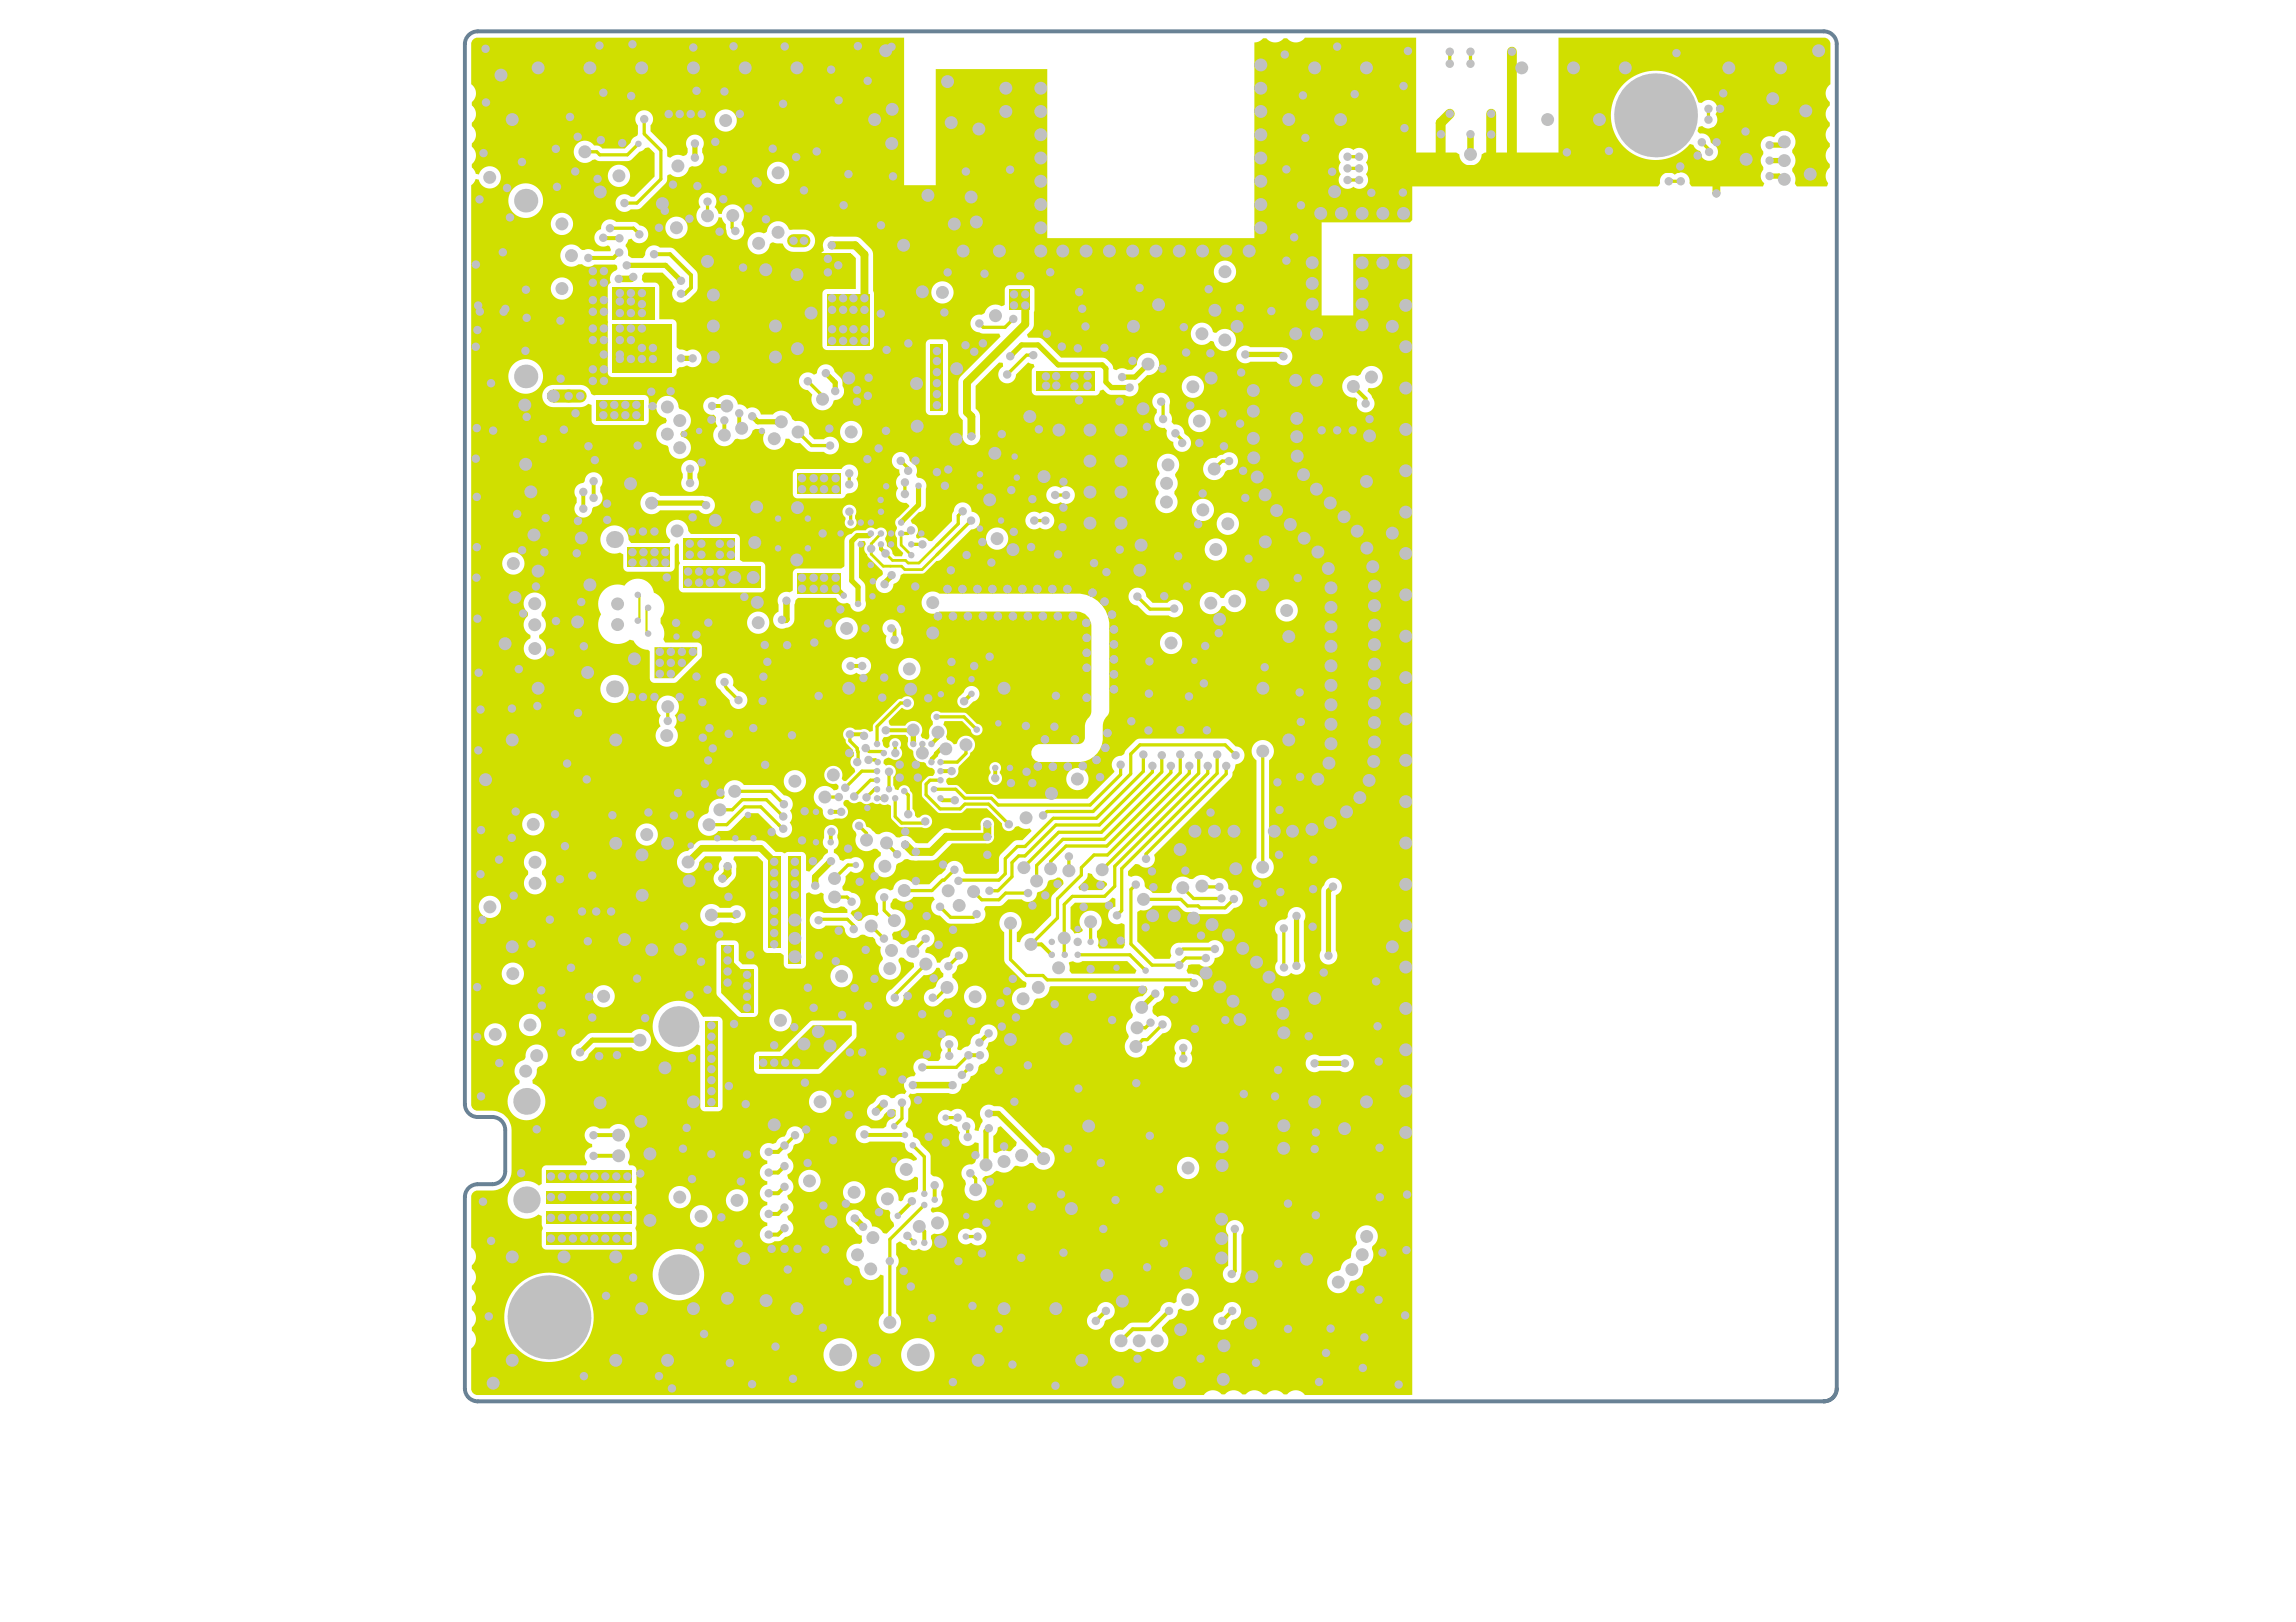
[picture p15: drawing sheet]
<svg xmlns="http://www.w3.org/2000/svg" width="297mm" height="210mm" viewBox="0 0 297 210" stroke-linecap="round" stroke-linejoin="round" font-family="sans-serif">
<path d="M60.6 4.5l.8-.4h.4h174.2a1.67 1.67 0 0 1 1.6 1.6v174a1.67 1.67 0 0 1-1.6 1.6h-174.2a1.67 1.67 0 0 1-1.7-1.6v-24.8a1.67 1.67 0 0 1 1.7-1.7h1.9a1.67 1.67 0 0 0 1.7-1.6v-5.4a1.67 1.67 0 0 0-1.7-1.6h-1.9a1.67 1.67 0 0 1-1.7-1.7v-137.2l.1-.4z" fill="none" stroke="#698295" stroke-width=".51"/>
<g fill="#d0df00">
<path d="M138.5 117.4l.6-.6h4a1.46 1.46 0 0 0 .8-.6l.4 .1v1a1.15 1.15 0 0 0-.9 1.6 1.15 1.15 0 0 0 1.7 .6l.4 .2v2.6l-.2 .4h-.1h-2.9l-.3-.3a1.02 1.02 0 0 0-.1-1.1v-.8a1.45 1.45 0 0 0 .3-2.1 1.45 1.45 0 0 0-2.1-.2 1.45 1.45 0 0 0 0 2.2v.1a1.12 1.12 0 0 1-1 .3h-.1l-.5-.6z"/>
<path d="M140.7 113h.1l.4 .1a1.48 1.48 0 0 0 1.6 .9l.4 .3v.2l-.6 .7h-2.9l-.2-.4 1.1-1.1z"/>
<path d="M138.4 124.5l.4-.1a1.02 1.02 0 0 0 1.2 0h5.8l1.2 1.2-.2 .4h-8.1l-.3-.4v-.5l-.1-.5z"/>
<path d="M129.1 145.9l.4-.2 2 2.1-.1 .5-.3 .2a.68 .68 0 0 1-1 .4h-.6l-.6 .3-.4-.1v-2.1a1.13 1.13 0 0 0 .6-1.1z"/>
<path d="M84.7 83.8h5.5v1l-3 3h-2.5z"/>
<path d="M93.3 124.3h1.4l1.3 1.3v5.4h-.2l-2.5-2.5z"/>
<path d="M100.3 136.7h.8l4.1-4h5v1.3l-4.3 4.4h-5.6z"/>
<path d="M61.1 5.2l.2-.2 .3-.1h55.4v19.1h4.1v-15.1h14.4v21.9h26.8v-25.3l.4-.1 .5-.2a.55 .55 0 0 1 .9 0 1.44 1.44 0 0 0 2-.2h.4l.1 .1a1.44 1.44 0 0 0 2.2-.2h14.4v14.8h5.2l.4 .3a1.44 1.44 0 0 0 1.4 1.4 1.44 1.44 0 0 0 1.5-1.4l.4-.3h9.5v-14.8h34.4a.83 .83 0 0 1 .8 .7l-.1 5.3a1.44 1.44 0 0 0 0 2.3v.4l-.1 .1a1.43 1.43 0 0 0 .1 2.2v.4l-.1 .1a1.44 1.44 0 0 0 .1 2.2v.4l-.1 .1a1.43 1.43 0 0 0 .1 2.1v.5l-.1 .1a1.43 1.43 0 0 0-.1 1.9l-.2 .4h-3.8l-.3-.4v-.1a1.54 1.54 0 0 0-.3-1.5l.1-.4a1.48 1.48 0 0 0-.1-2l.1-.4a1.44 1.44 0 0 0-.4-2.2 1.44 1.44 0 0 0-2 .6 1.22 1.22 0 0 0-1.8 1.3l.3 .6v.3a1.25 1.25 0 0 0 0 1.7l-.1 .5a1.21 1.21 0 0 0 .2 1.7l-.1 .3h-9.2l-.3-.4a1.15 1.15 0 0 0-.6-1.2 1.15 1.15 0 0 0-1.3 .1 1.15 1.15 0 0 0-1.4-.1 1.15 1.15 0 0 0-.5 1.2l-.3 .4h-31.8v4.4l-.3 .3h-11.4v12h4.1v-7.9h7.6v147.6h-13.9a1.43 1.43 0 0 0-2.3-.1h-.4l-.1-.1a1.44 1.44 0 0 0-2.2 .1h-.4l-.1-.1a1.44 1.44 0 0 0-2.1 .1h-.5l-.1-.1a1.44 1.44 0 0 0-2.1 .1h-.5l-.1-.1a1.44 1.44 0 0 0-2.2 .2h-94.1l-.3-.1-.2-.2-.1-.4v-5.3a1.44 1.44 0 0 0 0-2.3v-.4l.2-.1a1.43 1.43 0 0 0-.2-2.2v-.4l.2-.1a1.44 1.44 0 0 0-.2-2.1v-.5l.2-.1a1.43 1.43 0 0 0-.2-2.1v-.5l.2-.1a1.43 1.43 0 0 0-.2-2.2v-6.6l.1-.4 .2-.2 .3-.1h2.1a2.51 2.51 0 0 0 2.5-2.5v-5.4a2.51 2.51 0 0 0-2.5-2.5h-2.1l-.3-.1-.2-.2-.1-.4v-119l.3-.3 .2-.5h.4l.1 .1a1.44 1.44 0 0 0 2.2 .8 1.44 1.44 0 0 0 0-2.3 1.44 1.44 0 0 0-2.2 .8l-.5-.1-.1-.4-.4-.4v-.2a.42 .42 0 0 1 .3-.5 1.43 1.43 0 0 0-.3-2v-.4l.2-.1a1.43 1.43 0 0 0-.2-2.2v-.4l.2-.1a1.44 1.44 0 0 0-.2-2.2v-.4l.2-.1a1.43 1.43 0 0 0-.2-2.2v-5.3zM210.1 10.8a5.8 5.8 0 0 0 .2 8.4 5.8 5.8 0 0 0 8.4-.6l.4 .2a1.14 1.14 0 0 0 .9 .7 1.15 1.15 0 0 0 .9 1.3 1.15 1.15 0 0 0 1.3-.8 1.15 1.15 0 0 0-.7-1.4l-.2-.2a1.15 1.15 0 0 0-1.4-1.1l-.3-.4 .2-.5 .3-.1a1.43 1.43 0 0 0 1.5 .2 1.2 1.2 0 0 0 .4-1.7 1.15 1.15 0 0 0-.2-1.6 1.15 1.15 0 0 0-1.6 .1l-.5-.1a5.8 5.8 0 0 0-9.6-2.4zM92.4 15.6a1.45 1.45 0 0 0 2.9 0 1.45 1.45 0 0 0-2.9 0zM74.6 18.6a1.44 1.44 0 0 0 0 2 1.44 1.44 0 0 0 2 .1l.4-.1 .6 .3 3.7-.1 .4-.2 1-1 .5-.2 .2-.2 .6-.1 .7 .7v3l-2.6 2.7h-.5a1.15 1.15 0 0 0-1.6 0 1.15 1.15 0 0 0 0 1.6 1.15 1.15 0 0 0 1.6 0h1l.4-.2 3.1-3.1 .2-.5v-.6l.4-.2a1.48 1.48 0 0 0 2.5-.8 .94 .94 0 0 1 .9-.2 1.15 1.15 0 0 0 .7-1.8v-.5a1.15 1.15 0 0 0-.9-1.8 1.15 1.15 0 0 0-.9 1.8v.5a.69 .69 0 0 1-1.1 .3l-.6 .1-.6 .3-.4-.2a1.64 1.64 0 0 0-.1-1.2l-2-2a1.83 1.83 0 0 1 .2-1.2 1.15 1.15 0 0 0-1.3-1.5 1.15 1.15 0 0 0-.6 1.9v1.3a1.2 1.2 0 0 0-.9 1l-.8 .7h-2.9l-.2-.2-.5-.2a.63 .63 0 0 1-.7-.3 1.44 1.44 0 0 0-1.9 .1zM173.5 19.5a1.14 1.14 0 0 0 0 1.5 1.13 1.13 0 0 0 0 1.5 1.15 1.15 0 0 0 0 1.6 1.15 1.15 0 0 0 1.6 .1 1.15 1.15 0 0 0 1.6-.1 1.15 1.15 0 0 0 0-1.6 1.13 1.13 0 0 0 0-1.5 1.15 1.15 0 0 0 0-1.5 1.15 1.15 0 0 0-1.6-.1 1.14 1.14 0 0 0-1.6 .1zM99.2 22.4a1.45 1.45 0 0 0 2.9 0 1.45 1.45 0 0 0-2.9 0zM78.6 22.8a1.45 1.45 0 0 0 2.9 0 1.45 1.45 0 0 0-2.9 0zM65.8 26a2.25 2.25 0 0 0 4.5 0 2.25 2.25 0 0 0-4.5 0zM97.1 30.5a1.44 1.44 0 0 0 .4 2.3 1.44 1.44 0 0 0 2.1-1.2l.4-.3 .5 .2h.8a1.47 1.47 0 0 0 1.4 1.1h1.3a1.44 1.44 0 0 0 1.5-1.4 1.44 1.44 0 0 0-1.5-1.5h-1.3a.52 .52 0 0 1-.8-.4 1.44 1.44 0 0 0-1.6-.6 1.44 1.44 0 0 0-1.1 1.3l-.4 .2a1.44 1.44 0 0 0-1.7 .3zM71.3 29a1.44 1.44 0 0 0 2.8 0 1.44 1.44 0 0 0-2.8 0zM86.1 29.5a1.45 1.45 0 0 0 2.9 0 1.45 1.45 0 0 0-2.9 0zM90.7 25.3a1.14 1.14 0 0 0-.1 1.5 1.44 1.44 0 0 0 .2 2.4 1.44 1.44 0 0 0 2.2-1.1l.4 .1 .2 .4 .3 .4 .1 .8a1.16 1.16 0 0 0 1.5 1.2 1.16 1.16 0 0 0 .4-1.9v-.3a1.44 1.44 0 0 0-.5-2.2 1.44 1.44 0 0 0-2 1.1h-.4l-.2-.5-.4-.4a1.15 1.15 0 0 0-.1-1.6 1.15 1.15 0 0 0-1.6 .1zM72.9 32.1a1.45 1.45 0 0 0 0 1.9 1.45 1.45 0 0 0 1.9 .2h.5a1.14 1.14 0 0 0 1.6 0h2.7l.2 .2 .1 .4-.2 .2a1.19 1.19 0 0 0-.7 1.6l-.3 .2-.1 .4v11a.61 .61 0 0 0 .6 .6h7.7a.61 .61 0 0 0 .6-.6l.1-.4 .3-.3h.6a.57 .57 0 0 1 .8 0 1.15 1.15 0 0 0 1.4-1.3 1.15 1.15 0 0 0-1.8-.8l-1-.2-.4-.3v-3a.61 .61 0 0 0-.6-.6h-1.6v-4.1a.61 .61 0 0 0-.6-.6h-1.4a.86 .86 0 0 1 .1-1.3h2.3l1.3 1.2 .3 .6a1.2 1.2 0 0 0 .1 1.8 1.2 1.2 0 0 0 1.7-.2l.9-.9 .2-.4 .1-1.8-.2-.5-2.9-2.9-.5-.2h-1.3a1.15 1.15 0 0 0-1.3-.1 1.15 1.15 0 0 0-.6 1.1l-.4 .4h-1.4l-.4-.3a1.34 1.34 0 0 0-.4-1.2l.4-.9 .4-.1a1.16 1.16 0 0 0 2 .1 1.16 1.16 0 0 0-.9-1.8l-.4-.3-.3-.2h-2.4a1.15 1.15 0 0 0-1.3-.2 1.15 1.15 0 0 0-.6 1.2 1.15 1.15 0 0 0-.8 1.5 1.15 1.15 0 0 0 1.6 .6l.3 .1 .1 .4v.2h-2.1a1.14 1.14 0 0 0-1.3-.1 1.32 1.32 0 0 1-.9-.6 1.44 1.44 0 0 0-1.8 .3zM157 35.2a1.45 1.45 0 0 0 2.9 0 1.45 1.45 0 0 0-2.9 0zM71.3 37.3a1.44 1.44 0 0 0 2.8 0 1.44 1.44 0 0 0-2.8 0zM120.5 37.8a1.45 1.45 0 0 0 2.9 0 1.45 1.45 0 0 0-2.9 0zM125.9 41a1.17 1.17 0 0 0-.3 1.3 1.17 1.17 0 0 0 1.1 .7l.5 .2h2.1l.1 .4-5.1 5.1-.3 .4v4.2l.1 .5 .5 .6v1.8a1.15 1.15 0 0 0 1.1 1.4 1.15 1.15 0 0 0 1.1-1.4v-2.5l-.2-.4-.4-.4v-3l3.1-3h.4l.1 .5a1.15 1.15 0 0 0-.1 2 1.15 1.15 0 0 0 1.7-.9l1.6-1.6 .7 .2 .2 .4-.2 .1-.2 .3v2.7a.61 .61 0 0 0 .6 .6h7.6a.68 .68 0 0 0 .6-.6l.4-.2 .5 .5 .4 .2h1.9a1.15 1.15 0 0 0 1.4-.1 1.15 1.15 0 0 0 .3-1.3l1.2-1.2a1.44 1.44 0 0 0 1.6-1.4 1.44 1.44 0 0 0-1.5-1.4 1.44 1.44 0 0 0-1.4 1.5l-.7 .7h-.6a1.14 1.14 0 0 0-1.4 0l-.4-.2-.2-.6-.5-.5-.6-.3h-5.4l-2.4-2.4-.5-.2h-1.4l-.1-.4a2.25 2.25 0 0 0 .8-1l.1-2.2v-2.6a.6 .6 0 0 0-.6-.6h-2.6a.61 .61 0 0 0-.6 .6v1.9l-.1 .1a.62 .62 0 0 1-.7 0 1.46 1.46 0 0 0-1.8 1l-.4 .2a1.32 1.32 0 0 0-1.1 .3zM106.8 30.9a1.38 1.38 0 0 0-.2 1.6 1.23 1.23 0 0 0-.3 1.9 1.19 1.19 0 0 0 0 1.7 1.19 1.19 0 0 0 1.6 0 1.19 1.19 0 0 0 0-1.7l.3-.6v-.5l.3-.4h1.7l.5 .5v4h-3.7a.61 .61 0 0 0-.6 .6v6.7a.61 .61 0 0 0 .6 .6h5.5a.61 .61 0 0 0 .6-.6v-6.7l-.1-.3v-4.8l-.2-.5-1.4-1.4-.4-.3-3.4-.1-.5 .1zM154.5 42.2a1.44 1.44 0 0 0 0 2.1 1.44 1.44 0 0 0 2.1-.2l.4 .1a1.44 1.44 0 0 0 2 1.1 1.44 1.44 0 0 0 .6-2.2 1.44 1.44 0 0 0-2.2 0l-.5-.1a1.44 1.44 0 0 0-2.4-.8zM160.3 45.1a1.15 1.15 0 0 0-.1 1.5 1.15 1.15 0 0 0 1.6 .2h3.3a1.16 1.16 0 0 0 2-.2 1.16 1.16 0 0 0-1.2-1.7h-4.1a1.15 1.15 0 0 0-1.5 .2zM103.7 48.5a1.15 1.15 0 0 0-.3 1.3 1.15 1.15 0 0 0 1.1 .7l.6 .6a1.44 1.44 0 0 0 .9 2 1.44 1.44 0 0 0 1.9-1.3h.2a1.15 1.15 0 0 0 .9-1.8l-.1-.9-.9-1a1.15 1.15 0 0 0-1.3-1 1.15 1.15 0 0 0-1 1.2l-.4 .2a1.15 1.15 0 0 0-1.6 0zM174.1 49a1.44 1.44 0 0 0-.3 1.7 1.44 1.44 0 0 0 1.5 .7l.3 .4a1.15 1.15 0 0 0 1.3 1.6 1.15 1.15 0 0 0 .6-2l-.1-.3-.5-.5 .1-.4a1.45 1.45 0 0 0 1.8-1 1.45 1.45 0 0 0-1-1.8 1.45 1.45 0 0 0-1.8 1l-.3 .2a1.6 1.6 0 0 0-1.6 .4zM65.8 48.7a2.25 2.25 0 0 0 4.5 0 2.25 2.25 0 0 0-4.5 0zM152.9 50.1a1.45 1.45 0 0 0 2.9 0 1.45 1.45 0 0 0-2.9 0zM91.3 51.7a1.18 1.18 0 0 0-.2 1.4 1.18 1.18 0 0 0 1.3 .6l.2 .3a1.37 1.37 0 0 0 .2 1.2 1.46 1.46 0 0 0 .1 2.3 1.46 1.46 0 0 0 2.2-.7h.3a1.49 1.49 0 0 0 2-1.1 .59 .59 0 0 1 .6-.2h.8l.2 .4a1.46 1.46 0 0 0 .8 2.3 1.46 1.46 0 0 0 1.8-1.4h.5a1.43 1.43 0 0 0 1.4 .5l1.2 1.1 1.9 .1a1.15 1.15 0 0 0 1.6 0 1.15 1.15 0 0 0 0-1.7 1.15 1.15 0 0 0-1.6 0h-1.3l-.6-.6a1.44 1.44 0 0 0-1.8-1.7l-.4-.2a1.46 1.46 0 0 0-2.5-.7h-1.6a1.15 1.15 0 0 0-1.8-.7 1.15 1.15 0 0 0-1.1-.6 1.46 1.46 0 0 0-1.1-1.2 1.46 1.46 0 0 0-1.5 .6 1.14 1.14 0 0 0-1.6 0zM110.1 49.7a1.14 1.14 0 0 0-.1 1.5 1.15 1.15 0 0 0 .1 1.6 1.15 1.15 0 0 0 1.6 0 1.15 1.15 0 0 0 0-1.6 1.15 1.15 0 0 0 0-1.6 1.15 1.15 0 0 0-1.6 .1zM119.9 44.1l-.1 .4v8.6a.61 .61 0 0 0 .6 .6h1.6a.61 .61 0 0 0 .7-.6v-8.6a.61 .61 0 0 0-.7-.6h-1.6zM70.6 50.2a1.44 1.44 0 0 0-.3 1.6 1.44 1.44 0 0 0 1.3 .9h3.7l.5-.2 .3-.3 .4 .2v2a.61 .61 0 0 0 .6 .6h6.2a.61 .61 0 0 0 .6-.6v-2.7a.61 .61 0 0 0-.6-.6h-6.2a.62 .62 0 0 1-.8-.6 1.44 1.44 0 0 0-1.2-.7h-3.7l-.5 .2zM153.7 54.5a1.45 1.45 0 0 0 2.9 0 1.45 1.45 0 0 0-2.9 0zM108.7 55.9a1.45 1.45 0 0 0 2.9 0 1.45 1.45 0 0 0-2.9 0zM149.4 51.2a1.15 1.15 0 0 0 .3 1.8v.4a1.15 1.15 0 0 0-.2 1.4 1.15 1.15 0 0 0 1.2 .6l.3 .3a1.18 1.18 0 0 0 .8 1.5 1.15 1.15 0 0 0 1.7 1.1 1.15 1.15 0 0 0-.1-2l-.2-.2a1.15 1.15 0 0 0-1.3-1.2l-.3-.3a1.22 1.22 0 0 0-.3-1.2v-1a1.15 1.15 0 0 0-.4-1.4 1.15 1.15 0 0 0-1.5 .2zM156.1 59.7a1.45 1.45 0 0 0 .3 2.3 1.45 1.45 0 0 0 2.1-1l.3-.2a1.16 1.16 0 0 0 1.3-1.4 1.16 1.16 0 0 0-1.9-.5h-.4l-.3 .2a.6 .6 0 0 1-.6 .2l-.5 .1zM85.3 51.6a1.44 1.44 0 0 0-.3 1.5 1.44 1.44 0 0 0 1.1 1l.2 .3-.2 .4a1.44 1.44 0 0 0-1.2 1.4 1.44 1.44 0 0 0 1.2 1.4 .63 .63 0 0 1 .4 .7 1.44 1.44 0 0 0 2.5 .6 1.44 1.44 0 0 0-.8-2.4l-.2-.3 .2-.3a1.44 1.44 0 0 0 1.2-1.5 1.44 1.44 0 0 0-1.2-1.4 .63 .63 0 0 1-.5-.7 1.44 1.44 0 0 0-2.4-.7zM102.7 60.9l-.1 .4v2.6a.61 .61 0 0 0 .6 .6h5.6l.4-.2a.83 .83 0 0 1 1-.5 1.21 1.21 0 0 0 .6-1.9 1.17 1.17 0 0 0-.3-1.6 1.17 1.17 0 0 0-1.7 .4h-5.6zM135.7 63.3a1.17 1.17 0 0 0 0 1.5 1.17 1.17 0 0 0 1.5 .2 1.16 1.16 0 0 0 1.6-.2 1.16 1.16 0 0 0-.1-1.6 1.16 1.16 0 0 0-1.5-.1 1.15 1.15 0 0 0-1.5 .2zM88.5 59.9a1.15 1.15 0 0 0-.2 1.4v.6a1.15 1.15 0 0 0 1 1.8 1.15 1.15 0 0 0 .9-1.8v-.6a1.15 1.15 0 0 0-.2-1.5 1.15 1.15 0 0 0-1.5 .1zM150.1 59.1a1.44 1.44 0 0 0-.1 1.9 .92 .92 0 0 1-.3 .8 1.53 1.53 0 0 0 .2 1.8v.3a1.46 1.46 0 0 0 0 2.1 1.46 1.46 0 0 0 2.1 0 1.46 1.46 0 0 0-.1-2.1v-.3a1.48 1.48 0 0 0 .2-1.9 .92 .92 0 0 1 .3-.8 1.44 1.44 0 0 0-.4-1.9 1.44 1.44 0 0 0-1.9 .1zM133 66.5a1.18 1.18 0 0 0 0 1.7 1.18 1.18 0 0 0 1.6 .1 1.17 1.17 0 0 0 1.5-.2 1.17 1.17 0 0 0-.1-1.6 1.17 1.17 0 0 0-1.5-.1 1.15 1.15 0 0 0-1.5 .1zM83.3 64.1a1.44 1.44 0 0 0 0 2.1 1.44 1.44 0 0 0 2.1-.2h5a1.16 1.16 0 0 0 2-.2 1.16 1.16 0 0 0-1.2-1.6h-5.8a1.44 1.44 0 0 0-2.1-.1zM76 61.4l-.3 .5a.57 .57 0 0 1-.6 .7 1.15 1.15 0 0 0-.5 1.8 1.48 1.48 0 0 1-.2 1.1 1.15 1.15 0 0 0 .9 1.5 1.15 1.15 0 0 0 1.3-1.2l.2-.2a1.17 1.17 0 0 0 1-.7 1.17 1.17 0 0 0-.1-1.2 1.49 1.49 0 0 1 .2-1.1 1.15 1.15 0 0 0-.5-1.3 1.15 1.15 0 0 0-1.4 .1zM154.2 66a1.45 1.45 0 0 0 2.9 0 1.45 1.45 0 0 0-2.9 0zM109.3 65.6a.9 .9 0 0 0 .1 1.3v.3a.78 .78 0 0 0 .1 1 .78 .78 0 0 0 1.1 0 .78 .78 0 0 0 0-1.1v-.4a.9 .9 0 0 0-.1-1.2 .9 .9 0 0 0-1.2 .1zM157.4 67.8a1.45 1.45 0 0 0 2.9 0 1.45 1.45 0 0 0-2.9 0zM78.2 68.5a1.83 1.83 0 0 0-.2 2.3 1.83 1.83 0 0 0 2.2 .7l.4 .3v1.6a.61 .61 0 0 0 .6 .6h5.5a.61 .61 0 0 0 .6-.6v-2.6a.43 .43 0 0 1 .4-.4l.1 .1v2.1l.2 .3-.2 .4v2.8a.61 .61 0 0 0 .6 .6h10a.61 .61 0 0 0 .6-.6v-2.8a.6 .6 0 0 0-.6-.6h-2.3l-.4-.2v-2.8a.61 .61 0 0 0-.6-.6h-5.7a1 1 0 0 1-.5-1 1.44 1.44 0 0 0-2.2-.5 1.44 1.44 0 0 0 0 2.2l-.1 .5h-5a1.06 1.06 0 0 1-.3-1 1.83 1.83 0 0 0-3.1-.8zM127.6 69.7a1.44 1.44 0 0 0 2.8 0 1.44 1.44 0 0 0-2.8 0zM115.7 58.8a1.15 1.15 0 0 0 .6 2l.2 .7h-.1a1.14 1.14 0 0 0-.2 1.7 1.15 1.15 0 0 0-.1 1.3 1.15 1.15 0 0 0 1.1 .6l.4 .3v.1l-1.3 1.4a.8 .8 0 0 0-.3 1.3l-.1 .4a.77 .77 0 0 0 .2 1v1.1l.8 .9-.2 .4h-.9l-.3-.4a.9 .9 0 0 0-.7-.8l-.1-.2v-.5a.69 .69 0 0 1 0-.9 .77 .77 0 0 0-.4-.8 .77 .77 0 0 0-.9 .1l-.3-.1a.77 .77 0 0 0-1.1 .2h-1.2l-.7 .5a.94 .94 0 0 0-.9 .9v3.2l-.4 .4h-5.6a.61 .61 0 0 0-.6 .6v2.2l-.1 .1a1.03 1.03 0 0 1-.9 .1 1.15 1.15 0 0 0-.9 1.7v.9h-.1a1.18 1.18 0 0 0-.4 1.6 1.18 1.18 0 0 0 1.6 .4 1.17 1.17 0 0 0 1-1.1v-1.8l.1-.6 .3-.3h4.9a1.1 1.1 0 0 0 1.5 .6l.4 .3a1.02 1.02 0 0 0 1.3 .8 1.02 1.02 0 0 0 .6-1.3v-2.1l-.1-.3-.7-.6v-4.7l.7-.1 .2 .5a1.01 1.01 0 0 0 .2 1.3l.1 .3 1.6 1.5a.51 .51 0 0 1 .1 .9 1.15 1.15 0 0 0-.2 2.1 1.15 1.15 0 0 0 1.8-1 1.44 1.44 0 0 0 1-1.2l.3-.2h2.4h.3l1.5-1.6 .4-.1 .3-.1 3.8-3.9a1.15 1.15 0 0 0 1.2-1.1 1.15 1.15 0 0 0-1.1-1.2 1.15 1.15 0 0 0-1.1-1.2 1.15 1.15 0 0 0-1.2 1.2l-.2 .4v.8l-2.6 2.6a.53 .53 0 0 1-.7-.3 .9 .9 0 0 0-1.1 0l-.3-.1a.57 .57 0 0 1 .2-.7 .9 .9 0 0 0-.7-1.2l-.2-.4 1.1-1h.1a.94 .94 0 0 0 .8-1v-2.1a1.03 1.03 0 0 0-1.1-1.4l-.2-.3a1.14 1.14 0 0 0-.6-1.6l-.2-.3v-.1a1.15 1.15 0 0 0-2-.7zM155.9 71.1a1.44 1.44 0 0 0 2.8 0 1.44 1.44 0 0 0-2.8 0zM65 72.9a1.45 1.45 0 0 0 2.9 0 1.45 1.45 0 0 0-2.9 0zM78.1 76.4a2.52 2.52 0 0 0-.3 3.1 2.52 2.52 0 0 0 .4 3.2 2.52 2.52 0 0 0 3.3 .1l.5 .1a2.1 2.1 0 0 0 1.8 1.2l.3 .2v3.5a.61 .61 0 0 0 .6 .6h2.5l.3-.1 3.2-3.2 .1-.3v-1a.61 .61 0 0 0-.6-.7h-4.1l-.3-.4a2.08 2.08 0 0 0-.3-2 1.53 1.53 0 0 1 .3-1.4 2.09 2.09 0 0 0-1.2-2.6 2.14 2.14 0 0 0-1.6-1.8 2.14 2.14 0 0 0-2.3 .9 2.52 2.52 0 0 0-2.6 .6zM155.6 77a1.44 1.44 0 0 0 .3 2.3 1.44 1.44 0 0 0 2.1-.8l.2-.1a.52 .52 0 0 1 .5 .4 1.44 1.44 0 0 0 2.2-.2 1.44 1.44 0 0 0-.5-2.1 1.44 1.44 0 0 0-2 .8l-.2 .1a.52 .52 0 0 1-.5-.4 1.44 1.44 0 0 0-2.1 0zM146.3 76.4a1.15 1.15 0 0 0-.2 1.2 1.15 1.15 0 0 0 1 .8l1.4 1.2h2.7a1.15 1.15 0 0 0 1.6-.1 1.15 1.15 0 0 0-.1-1.6 1.15 1.15 0 0 0-1.7 .1h-1.9l-.8-.8a1.15 1.15 0 0 0-.7-1.1 1.15 1.15 0 0 0-1.3 .3zM165 79a1.45 1.45 0 0 0 2.9 0 1.45 1.45 0 0 0-2.9 0zM96.6 80.6a1.45 1.45 0 0 0 2.9 0 1.45 1.45 0 0 0-2.9 0zM108.1 81.3a1.45 1.45 0 0 0 2.9 0 1.45 1.45 0 0 0-2.9 0zM114.5 80.5a1.16 1.16 0 0 0 .2 1.8 1.15 1.15 0 0 0 1.2 1.7 1.15 1.15 0 0 0 .7-1.9 1.46 1.46 0 0 0-.2-1.1 1.18 1.18 0 0 0-1.9-.5zM150.1 83.2a1.45 1.45 0 0 0 2.9 0 1.45 1.45 0 0 0-2.9 0zM109.2 85.4a1.15 1.15 0 0 0 0 1.6 1.15 1.15 0 0 0 1.6 0 1.15 1.15 0 0 0 1.6 0 1.15 1.15 0 0 0 0-1.6 1.15 1.15 0 0 0-1.6-.1 1.14 1.14 0 0 0-1.6 .1zM68.2 77.1a1.45 1.45 0 0 0 .1 2.1v.5a1.45 1.45 0 0 0 .3 2.5 .44 .44 0 0 1-.3 .6 1.44 1.44 0 0 0-.1 2.2 1.44 1.44 0 0 0 2.2-.3 1.44 1.44 0 0 0-.6-2.1 .44 .44 0 0 1 .3-.6 1.45 1.45 0 0 0 0-2.3v-.5a1.45 1.45 0 0 0 .2-2 1.45 1.45 0 0 0-2.1-.1zM116.2 86.6a1.45 1.45 0 0 0 2.9 0 1.45 1.45 0 0 0-2.9 0zM77.7 89.2a1.83 1.83 0 0 0 3.6 0 1.83 1.83 0 0 0-3.6 0zM125 89.1l-.3 .5-.4 .4a.88 .88 0 0 0-.2 1.4 .88 .88 0 0 0 1.4-.2l.4-.4a1.02 1.02 0 0 0 .7-1.5 1.02 1.02 0 0 0-1.6-.2zM92.9 87.4a1.14 1.14 0 0 0 .3 1.9l1.2 1.3a1.15 1.15 0 0 0 1.1 1.2 1.15 1.15 0 0 0 1.2-1.2 1.15 1.15 0 0 0-1.2-1.1l-.7-.8a1.15 1.15 0 0 0-.4-1.4 1.15 1.15 0 0 0-1.5 .1zM88 110.5a1.44 1.44 0 0 0 .5 2.4 1.44 1.44 0 0 0 2-1.3l.7-.8h2l.2 .4a1.26 1.26 0 0 0-.4 1.4 1.17 1.17 0 0 0-.4 1.8 1.17 1.17 0 0 0 1.9-.1 1.88 1.88 0 0 0 .8-2l-.1-.6-.3-.5 .1-.4h3l.7 .7v11.2a.61 .61 0 0 0 .6 .6h1.7l.3 .3 .1 .1v1.2l.1 .2 .3 .2 1.9 .1a.61 .61 0 0 0 .6-.7v-9l.4-.2h.1a1.14 1.14 0 0 0 1.4 0l.4 .2a1.46 1.46 0 0 0 .6 1.6 1.46 1.46 0 0 0 1.6 0 1.01 1.01 0 0 1 .8 .4v.4h-3h-.2a1.15 1.15 0 0 0-1.5 .4 1.15 1.15 0 0 0 .4 1.5 1.15 1.15 0 0 0 1.5-.2h2.2l.3 .4a1.19 1.19 0 0 0 .8 1.1 1.19 1.19 0 0 0 1.3-.3h.4l.5 .2 .6 .1 .3 .3a1.13 1.13 0 0 0 .8 .9 1.43 1.43 0 0 0 .2 1.4v.2l-.1 .2a1.44 1.44 0 0 0 0 2 1.44 1.44 0 0 0 1.9 .1 1.44 1.44 0 0 0 .3-1.9l-.1-.3 .2-.3 .5 .1a1.43 1.43 0 0 0 1.2 .6l.1 .1 .1 .4-3.1 3a1.15 1.15 0 0 0-.5 1.5 1.15 1.15 0 0 0 1.4 .6 1.15 1.15 0 0 0 .8-1.4l2.7-2.6a1.44 1.44 0 0 0 1.5-.9h.5l.2 .4 .2 .3v.4a1.82 1.82 0 0 0-1 1.3l-.3 .3a1.16 1.16 0 0 0-1 1.7 1.16 1.16 0 0 0 1.9 .1l.7-.6a1.44 1.44 0 0 0 1.6-.9 1.44 1.44 0 0 0-.7-1.8v-.4l.4-.4 .2-.7 .3-.2a1.15 1.15 0 0 0 1.1-1.1 1.15 1.15 0 0 0-1.1-1.2 1.15 1.15 0 0 0-1.2 1.2l-.2 .2-.7 .2-.4 .5h-.4a1.54 1.54 0 0 0-1.5-1.3v-.3l.2-.4a1.15 1.15 0 0 0 1-1.2 1.15 1.15 0 0 0-1.2-1.1 1.15 1.15 0 0 0-1.1 1.1l-.3 .3-.8 .1-.5 .4-.5-.1a1.57 1.57 0 0 0-1-.6l-.1-.5 .3-.4a1.44 1.44 0 0 0 1.5-1.5 1.44 1.44 0 0 0-1.7-1.4l-.3-.3v-.5l.3-.5 .5-.2a1.44 1.44 0 0 0 2.2-.1h2.5l.2 .3-.1 .1a1.15 1.15 0 0 0-.3 1.3 1.15 1.15 0 0 0 1.1 .7l.8 .8 .4 .2h3.4a1.18 1.18 0 0 0 1.1-1.8l.2-.4 2-.1 .9-.8h1.8l.1 .1a1.15 1.15 0 0 0 1.9-.9l.1-.2a1.44 1.44 0 0 0 1.2-1.2 1.03 1.03 0 0 1 1-.4 .69 .69 0 0 1 .7-.1 .69 .69 0 0 1 .4 .7l-1.5 1.6-.1 2.5-2.4 2.3a1.44 1.44 0 0 0-1.6 1.1h-.5v-1.3a1.44 1.44 0 0 0 .3-2.1 1.44 1.44 0 0 0-2.1 0 1.44 1.44 0 0 0 .2 2.1l.1 3.9 2.2 2.3 .6 .4-.1 .5-.2 .1a1.46 1.46 0 0 0-1.6 1.4 1.46 1.46 0 0 0 1.4 1.5 1.46 1.46 0 0 0 1.5-1.3l.4-.2a1.44 1.44 0 0 0 1.6-1.4l.1-.2h12.3l.3 .5-.2 .3-.5 .5h-.1a1.44 1.44 0 0 0-1.3 .8 1.44 1.44 0 0 0 .2 1.5l-.1 .5a1.5 1.5 0 0 0-.5 2.2 1.01 1.01 0 0 1-.4 1 1.45 1.45 0 0 0 1.1 1.9 1.45 1.45 0 0 0 1.7-1.4l.5-.2 1.5-1.5h.2a1.15 1.15 0 0 0 .9-1.6 1.15 1.15 0 0 0-1.8-.5l-.2-.2a.78 .78 0 0 1-.4-1v-.1l.6-.6a1.14 1.14 0 0 0 .8-1.6l.2-.5h2.7l.1 .2a1.16 1.16 0 0 0 2 0 1.16 1.16 0 0 0-1.1-1.7l-.7-.1-.2-.4 .2-.7 .4-.1h1.1l.1 .1a1.15 1.15 0 0 0 1.8-.9 1.16 1.16 0 0 0 1.1-1.6 1.16 1.16 0 0 0-1.8-.4h-3.6a1.17 1.17 0 0 0-1.1 .4 1.17 1.17 0 0 0-.2 1.3l-.2 .4h-1.9l-2.3-2.3v-3.7l.5-.3a1.43 1.43 0 0 0 1.5-.6h3.3l.9 .8h1.4l.2 .2 .4 .1h3.3l.3-.1 .7-.7a1.15 1.15 0 0 0 1.2-1.4 1.15 1.15 0 0 0-1.6-.8l-.3-.3a1.17 1.17 0 0 0-.6-1.2 1.17 1.17 0 0 0-1.3 0h-.4l-.1-.2a1.44 1.44 0 0 0-2.1 .1l-.2 .1-.3-.1a1.44 1.44 0 0 0-1.6-.1 1.44 1.44 0 0 0-.7 1.5l-.3 .5h-2.2l-.3-.4-.5-.2-.2-.5a1.14 1.14 0 0 0-1.7-1l-.5-.2v-.5l1-1a.91 .91 0 0 1 .8 .4 1.15 1.15 0 0 0 1.4-.2 1.15 1.15 0 0 0 .2-1.4l9.9-9.9 .2-.4a.92 .92 0 0 1 .3-.8l.1-.6a1.16 1.16 0 0 0 1.2-1.1 1.16 1.16 0 0 0-1.1-1.2l-.9-.9-.5-.1h-11l-.6 .2-1.4 1.5a.77 .77 0 0 1-.9 .6 1.15 1.15 0 0 0-.4 1.9v.1l-3.5 3.5h-11.6l-.7-.6-3.4-.1-1.1-1.1h-1.2a.51 .51 0 0 1-.3-.6 .51 .51 0 0 1 .4-.4 .91 .91 0 0 0 1.2-1.1l.2-.4 1.2-1.3 .1-.4 .2-.1a1.17 1.17 0 0 0-.1-1.9 1.17 1.17 0 0 0-1.8 .8l-.4 .1-.3-.3-.5-.2-.2-.5a1.17 1.17 0 0 0-.4-1.5l.2-.5h2.3l1.1 1.1a.76 .76 0 0 0 .8 .8 .76 .76 0 0 0 .7-.8 .76 .76 0 0 0-.7-.7l-1.5-1.4-3.2-.1a.77 .77 0 0 0-1.1 .1 .77 .77 0 0 0 .1 1.1v.4a1.17 1.17 0 0 0-.5 1.3v.3l-.3 .3-.6-.2-.2-.4a1.17 1.17 0 0 0-.3-1.6 1.17 1.17 0 0 0-1.7 .4h-1.9l-.1-.1-.1-.3v-.2l1.7-1.7a.9 .9 0 0 0 1.4-.2 .9 .9 0 0 0-.6-1.3h-.4l-.4 .3h-.3l-.3 .2-3 3-.2 .3v.7l-.4 .1a.88 .88 0 0 0-1.1-.3h-.8a.88 .88 0 0 0-1.3 0 .88 .88 0 0 0 .1 1.3l.1 .5 .8 .8 .2 .9a.88 .88 0 0 0 0 1.5l.1 .5-1.2 1.2h-.2l-.2-.2-.1-.3a1.17 1.17 0 0 0-1-1.5 1.17 1.17 0 0 0-1.3 1.3 1.17 1.17 0 0 0 1.6 1l.3 .3v.3l-.2 .2-.4 .1a1.44 1.44 0 0 0-2.3 0 1.44 1.44 0 0 0 .6 2.2 .95 .95 0 0 1 .3 .9 1.02 1.02 0 0 0 1.5 .5h.7a.88 .88 0 0 0 1-.6 .88 .88 0 0 0-.5-1 .46 .46 0 0 1 0-.6 .46 .46 0 0 1 .6-.1 .88 .88 0 0 0 1.2 .2 .65 .65 0 0 1 .7 .2l.5 .1 .7-.3 .4 .2h.6a.88 .88 0 0 0 .9 .1l.5 .2v1.6l1 1.1 .3 .1h2.7a.88 .88 0 0 0 1.2-.4 .88 .88 0 0 0-.3-1.1 .88 .88 0 0 0-1.2 .2h-.4l-.2-.3a.87 .87 0 0 0-.3-.8l-.1-1.9-.3-.4a.76 .76 0 0 0-.7-.8 .76 .76 0 0 0-.8 .6l-.4-.1-.2-.5v-1a.9 .9 0 0 0 .1-1.2 .9 .9 0 0 0-1.1-.3l-.3-.3a.72 .72 0 0 1 .5-.7 .72 .72 0 0 1 .8 .2 .88 .88 0 0 0 1-.4 .88 .88 0 0 0-.2-1.1 .76 .76 0 0 0-.5-1.3 .76 .76 0 0 0-.8 1.1l-.3 .2a1.24 1.24 0 0 1-.7-.9l.2-.4 .1-.1a.87 .87 0 0 0 .8-.3h2l.3 .3v.6a.76 .76 0 0 0 .5 1l.2 .4a1.19 1.19 0 0 0 1.3 1.2l.7 .7a.57 .57 0 0 1 .7 .6 .57 .57 0 0 1-.7 .5l-.3 .2-.6 .7v1.7l.1 .2 1.9 1.9 .3 .1h2.6l.3-.1 .6-.5h2.6l1.9 2a.88 .88 0 0 0 .7 .9 .88 .88 0 0 0 1-.5 1 1 0 0 1 1.1 .2h.8l.3 .3-1.2 1.2a1.52 1.52 0 0 0-1.1 .2l-1.8 1.8-.2 .4v1.6l-.3 .4h-3.9l-.4-.4a1.15 1.15 0 0 0-1-1.3 1.15 1.15 0 0 0-1.3 1.2l-.5 .5-.5 .2-1.1 1.1h-2h-.1a1.44 1.44 0 0 0-1.5-.6 1.44 1.44 0 0 0-1 1.3l-.5 .1a1.15 1.15 0 0 0-1.5 .1 1.15 1.15 0 0 0 0 1.6v1.1l.1 .3-.3 .3-.1-.1a1.52 1.52 0 0 0-1.9 .6l-.4 .1-.9-1a.78 .78 0 0 1 .6-.5 1.17 1.17 0 0 0 .6-1.3 1.17 1.17 0 0 0-1.1-.9l-.5-.2h-.5l-.2-.3v-.3l.1-.1a1.41 1.41 0 0 0 .3-1.2l.7-.6a1.02 1.02 0 0 0 1.4-.2 1.02 1.02 0 0 0 0-1.3 1.02 1.02 0 0 0-1.4-.2h-.6l-.4 .3-.4-.1-.4-.7-.4-.2v-.5a1.02 1.02 0 0 0 .4-1.5v-.4a.91 .91 0 0 0-.6-1.2 .91 .91 0 0 0-1.1 .9v.8a1.02 1.02 0 0 0 .5 1.4v.5l-.4 .2-.3 .5-1.7 1.7-.4-.1v-1.9l-.2-.4-.4-.2-1.9 .1a.44 .44 0 0 1-.7 0l-.8-.1-1.3-1.3-.4-.1-7.8-.1-.6 .2-1.2 1.2-.5 .1zM85.4 90.4a1.53 1.53 0 0 0 .1 2.2 1.2 1.2 0 0 0 0 1.4 1.44 1.44 0 0 0-.4 2.1 1.44 1.44 0 0 0 2.2 .1 1.44 1.44 0 0 0-.1-2.1 1.14 1.14 0 0 0 .1-1.5 1.44 1.44 0 0 0 .2-2.1 1.44 1.44 0 0 0-2.1-.1zM119.6 77a1.44 1.44 0 0 0 0 1.9 1.44 1.44 0 0 0 1.9 .2h17.8a1.86 1.86 0 0 1 1.9 1.9v11l-.1 .6-.3 .3a1.6 1.6 0 0 0-.4 1v1.6a.84 .84 0 0 1-.9 .8h-5.1a1.18 1.18 0 0 0-1 1.2 1.18 1.18 0 0 0 1 1.1h5.1a3.1 3.1 0 0 0 3.2-2.8v-1.8a3.8 3.8 0 0 1 .8-1.7v-11.3a4.1 4.1 0 0 0-3.8-4.2h-18.2a1.44 1.44 0 0 0-1.9 .2zM128.2 98.8a.75 .75 0 0 0 0 1v.3a.88 .88 0 0 0-.1 1.2 .88 .88 0 0 0 1.3 0 .88 .88 0 0 0-.1-1.2v-.3a.76 .76 0 0 0 0-1 .76 .76 0 0 0-1.1 0zM137.9 100.8a1.45 1.45 0 0 0 2.9 0 1.45 1.45 0 0 0-2.9 0zM101.4 101.1a1.45 1.45 0 0 0 2.9 0 1.45 1.45 0 0 0-2.9 0zM94 101.4a1.43 1.43 0 0 0-.2 1.6l-.3 .4a1.44 1.44 0 0 0-1.8 1.6l-.1 .2a1.46 1.46 0 0 0-1.1 2.2 1.46 1.46 0 0 0 2.4 .1h1.1l.5-.1 2.2-2.2h1.4l2.1 2.1a1.15 1.15 0 0 0 1.6 1 1.15 1.15 0 0 0 .4-1.8 1.22 1.22 0 0 0 0-1.6 1.15 1.15 0 0 0 .3-1.3 1.15 1.15 0 0 0-1.1-.7l-1.1-1.1-.4-.2h-3.7a1.44 1.44 0 0 0-2.2-.2zM110.5 106.2a.88 .88 0 0 0 .1 1.4l.2 .5a1.45 1.45 0 0 0 .4 1.7 1.45 1.45 0 0 0 1.8 0 .95 .95 0 0 1 1 .6l-.1 .3a1.45 1.45 0 0 0-.2 2.6 1.45 1.45 0 0 0 2.2-1.2 1.01 1.01 0 0 1 .8-.6 .82 .82 0 0 1 1.2-.2l2.6 .1 .5-.2 2.2-2.1h4.3a.88 .88 0 0 0 1.1-1v-1.2a.88 .88 0 0 0-.9-1.1 .88 .88 0 0 0-.8 1.1v.5h-3.8a1.11 1.11 0 0 0-1.5 .1l-1.6 1.6h-1.5l-.5-.4a1.15 1.15 0 0 0-1.6-.3l-.4-.1a1.54 1.54 0 0 0-2.2-.4 1.08 1.08 0 0 1-1-.5l-.4-.3-.3-.1a1.02 1.02 0 0 0-1.1-1zM67.6 106.7a1.44 1.44 0 0 0 2.8 0 1.44 1.44 0 0 0-2.8 0zM82.2 108a1.45 1.45 0 0 0 2.9 0 1.45 1.45 0 0 0-2.9 0zM162.3 96.2a1.44 1.44 0 0 0 .3 2.2v12.6a1.44 1.44 0 0 0-.3 2.2 1.44 1.44 0 0 0 2.1 0 1.44 1.44 0 0 0-.2-2.1v-12.7a1.44 1.44 0 0 0 .3-2.1 1.44 1.44 0 0 0-2.2-.1zM68.2 110.6a1.44 1.44 0 0 0 .1 2.1v.5a1.44 1.44 0 0 0-.1 2.1 1.44 1.44 0 0 0 2.1 0 1.44 1.44 0 0 0-.2-2.1v-.5a1.44 1.44 0 0 0 .2-2.1 1.44 1.44 0 0 0-2.1 0zM61.9 117.4a1.45 1.45 0 0 0 2.9 0 1.45 1.45 0 0 0-2.9 0zM165.3 119.3a1.15 1.15 0 0 0 0 1.6v3.5a1.15 1.15 0 0 0 .1 1.7 1.15 1.15 0 0 0 1.6-.2 1.15 1.15 0 0 0 1.5-.1 1.15 1.15 0 0 0 .2-1.4v-5.2a1.15 1.15 0 0 0-.7-1.8 1.15 1.15 0 0 0-1.4 1.3l-.1 .1a.49 .49 0 0 1-.6 .2zM91 117.4a1.44 1.44 0 0 0 0 2.1 1.44 1.44 0 0 0 2.1-.1h1.5a1.25 1.25 0 0 0 1.5-.3 1.25 1.25 0 0 0 .1-1.5 1.15 1.15 0 0 0-1.7-.1h-1.4a1.44 1.44 0 0 0-2.1-.1zM171.6 113.9l-.7 1.3v7.8a1.15 1.15 0 0 0 1 1.8 1.15 1.15 0 0 0 .9-1.8v-7.2a1.15 1.15 0 0 0 .6-1.7 1.15 1.15 0 0 0-1.8-.2zM64.9 126a1.45 1.45 0 0 0 2.9 0 1.45 1.45 0 0 0-2.9 0zM107.4 126.3a1.45 1.45 0 0 0 2.9 0 1.45 1.45 0 0 0-2.9 0zM76.6 128.9a1.45 1.45 0 0 0 2.9 0 1.45 1.45 0 0 0-2.9 0zM124.7 129a1.45 1.45 0 0 0 2.9 0 1.45 1.45 0 0 0-2.9 0zM92.9 121.9l-.2 .4v6.4l2.8 2.8 .3 .1h1.7a.61 .61 0 0 0 .6-.6v-5.6a.61 .61 0 0 0-.6-.6h-1.4l-.5-.5v-2a.61 .61 0 0 0-.6-.6h-1.7zM99.5 132a1.45 1.45 0 0 0 2.9 0 1.45 1.45 0 0 0-2.9 0zM67.1 132.6a1.45 1.45 0 0 0 2.9 0 1.45 1.45 0 0 0-2.9 0zM62.6 133.9a1.45 1.45 0 0 0 2.9 0 1.45 1.45 0 0 0-2.9 0zM112.5 143a1.15 1.15 0 0 0 .2 1.8 1.15 1.15 0 0 0 1.7-.6l.9-.7 .4 .1 .2 .1v.7l-.4 .3a1.02 1.02 0 0 0-.8 1l-.4 .3h-1.6a1.15 1.15 0 0 0-1.6-.1 1.15 1.15 0 0 0-.2 1.6 1.15 1.15 0 0 0 1.6 .2h4l.6 .3a1.04 1.04 0 0 0 .9 1.2l.6 .7-.1 .2-.3 .1a1.44 1.44 0 0 0-2.1 .2 1.44 1.44 0 0 0 .2 2 1.44 1.44 0 0 0 2-.1l.5 .1v1.5l-.2 .3-.4 .1a1.15 1.15 0 0 0-1.4 1l-.2 .2-.4-.2 .1-.2a1.44 1.44 0 0 0-1.5-1.4 1.44 1.44 0 0 0-1.4 1.5 1.44 1.44 0 0 0 1.5 1.4l.3 .4a1.01 1.01 0 0 0 .4 1.2l.1 .5-1 .9-.5-.1a1.43 1.43 0 0 0-1.4-.8 1.14 1.14 0 0 0-.8-1l-.3-.4a1.15 1.15 0 0 0-1.9-.4 1.15 1.15 0 0 0 .4 1.9l.4 .3a1.43 1.43 0 0 0 .9 .9l.1 .6-.3 .4a1.44 1.44 0 0 0-1.8 1.2 1.44 1.44 0 0 0 1.3 1.6l.4 .4a1.47 1.47 0 0 0 1.1 1.4 1.47 1.47 0 0 0 1.6-.7l.4 .2v4.8a1.44 1.44 0 0 0-.3 2.2 1.44 1.44 0 0 0 2.2 0 1.44 1.44 0 0 0-.3-2.2v-5.9l.2-.1a1.15 1.15 0 0 0-.2-1.5v-1.5l.4-.2 1 .4a1.02 1.02 0 0 0 1.6 .5 1.02 1.02 0 0 0 1.3 0 1.02 1.02 0 0 0 .2-1.3v-.4l.5-.2a1.44 1.44 0 0 0 1.8-1.5 1.44 1.44 0 0 0-2-1.3l-.2-.1-.1-.3a.31 .31 0 0 1 .5-.2 1.02 1.02 0 0 0 .9-1.6l.1-.6a1.15 1.15 0 0 0 0-1.3 1.15 1.15 0 0 0-1.1-.6l-.4-.3-.1-2.5-1.2-1.3a1.02 1.02 0 0 0-.8-.9l-.2-.2v-.1a1.02 1.02 0 0 0-.8-1l-.1-.5 .3-.5v-1.4a1.15 1.15 0 0 0 0-1.6l.2-.4h5a1.21 1.21 0 0 0 1.7-1.2 1.2 1.2 0 0 0 1.2-1 1.15 1.15 0 0 0 1-1.2 1.29 1.29 0 0 1 .9-.6 1.14 1.14 0 0 0 0-1.8l.3-.6a.32 .32 0 0 1 .5-.3 1.15 1.15 0 0 0 .3-2 1.15 1.15 0 0 0-1.8 .9l-.3 .1a1.16 1.16 0 0 0-.9 1.2l-.4 .4a1.58 1.58 0 0 0-1 .5l-.3-.1-.1-.1 .1-.2a1.15 1.15 0 0 0-1.3-1.5 1.15 1.15 0 0 0-.7 1.9l-.2 .4v.6l-.3 .4h-1.3a1.15 1.15 0 0 0-1.6 0 1.15 1.15 0 0 0 0 1.6l-.2 .3a1.19 1.19 0 0 0-1.2 .7 1.19 1.19 0 0 0 .2 1.3l-.3 .4a1.14 1.14 0 0 0-1.3 .5h-.5a1.15 1.15 0 0 0-2 .4zM74.2 135.4a1.15 1.15 0 0 0 .3 1.8 1.15 1.15 0 0 0 1.7-.8l.8-.9h4.7a1.44 1.44 0 0 0 2.1 .2 1.44 1.44 0 0 0 0-2.1 1.44 1.44 0 0 0-2.1 .1h-5.2l-.4 .1-1.3 1.3zM169.3 136.8a1.15 1.15 0 0 0-.1 1.5 1.15 1.15 0 0 0 1.5 .3h2.6a1.15 1.15 0 0 0 1.8-1 1.15 1.15 0 0 0-1.8-.9h-2.6a1.15 1.15 0 0 0-1.4 .1zM152.3 134.8a1.21 1.21 0 0 0-.1 1.5 1.16 1.16 0 0 0 .1 1.6 1.16 1.16 0 0 0 1.6-.1 1.16 1.16 0 0 0 .1-1.5 1.15 1.15 0 0 0-.2-1.6 1.15 1.15 0 0 0-1.5 .1zM97.7 136.3l-.2 .4v1.7a.61 .61 0 0 0 .6 .6l8-.1 4.6-4.5 .1-.4v-1.3a.61 .61 0 0 0-.6-.6h-5.3l-4 4h-2.8zM85.4 130.5a3.3 3.3 0 0 0 0 4.7 3.3 3.3 0 0 0 4.8 0l.4 .1v7.9a.6 .6 0 0 0 .6 .6h1.7a.6 .6 0 0 0 .6-.6v-11a.61 .61 0 0 0-.6-.6h-1.9a3.7 3.7 0 0 0-2.9-2.1 3.3 3.3 0 0 0-2.7 1zM104.7 142.6a1.44 1.44 0 0 0 2.8 0 1.44 1.44 0 0 0-2.8 0zM68.4 135.6a1.44 1.44 0 0 0-.4 1.2 1.41 1.41 0 0 1-.9 .7 1.44 1.44 0 0 0 .1 2.3 .48 .48 0 0 1-.4 .7 2.45 2.45 0 0 0-.4 3.8 2.45 2.45 0 0 0 3.8-.5 2.45 2.45 0 0 0-1.3-3.6v-.4a1.45 1.45 0 0 0 .5-1.4 1.39 1.39 0 0 1 .9-.6 1.44 1.44 0 0 0 .2-2.1 1.44 1.44 0 0 0-2.1-.1zM66.4 153.5a2.45 2.45 0 0 0-.1 3.4 2.45 2.45 0 0 0 3.4 .3l.4 .2v1a.89 .89 0 0 1 0 1v1.7a.6 .6 0 0 0 .6 .6h11a.61 .61 0 0 0 .6-.6v-1.7a.89 .89 0 0 1 0-1v-1.9a.43 .43 0 0 1 0-.6v-1.8a.89 .89 0 0 1 0-1v-1.7a.68 .68 0 0 0-.9-.6l-.2-.4a1.43 1.43 0 0 0-.2-1.9 1.17 1.17 0 0 1 .4-1.1 1.44 1.44 0 0 0-.7-1.8 1.44 1.44 0 0 0-1.8 .4h-1.4a1.15 1.15 0 0 0-1.8 .4 1.15 1.15 0 0 0 .9 1.6v.5a1.2 1.2 0 0 0-.6 2l-.2 .3h-5.1a.61 .61 0 0 0-.6 .6v1.8l-.4 .2a2.44 2.44 0 0 0-3.3 .1zM121.6 143.9a1.02 1.02 0 0 0 0 1.4 1.02 1.02 0 0 0 1.4 .2l.9 .3 .1 .5 .2 .3a1.15 1.15 0 0 0 .4 1.5 1.15 1.15 0 0 0 1.5-.3l.5 .2v1.7l-.3 .3a.78 .78 0 0 1-1 .7 1.16 1.16 0 0 0-.9 .9 1.16 1.16 0 0 0 .5 1.2 1.05 1.05 0 0 1-.1 1 1.44 1.44 0 0 0 2 1.5 1.44 1.44 0 0 0 .3-2.5v-.3l.4-.3a1.49 1.49 0 0 0 1.1-.5l.3-.2a1.58 1.58 0 0 0 2.2-.5 1 1 0 0 1 1.1 0l.5-.1 .5-.4 .5 .1a1.44 1.44 0 0 0 2.6 .1 1.44 1.44 0 0 0-1.4-2.2l-5.1-5.1-.5-.2a1.7 1.7 0 0 1-1.2-.2 1.15 1.15 0 0 0-1.2 .6 1.15 1.15 0 0 0 .2 1.3v.3l-.2 .3-.3 .8-.5-.1a1.15 1.15 0 0 0-1.1-1.6 1.15 1.15 0 0 0-.7-1 1.15 1.15 0 0 0-1.2 .2h-.1a1.02 1.02 0 0 0-1.4 .1zM98.6 148.3a1.15 1.15 0 0 0-.2 1.1 1.15 1.15 0 0 0 .9 .8v.4a1.15 1.15 0 0 0-1 1.1 1.15 1.15 0 0 0 1 1.2v.4a1.15 1.15 0 0 0-1 1.1 1.15 1.15 0 0 0 1 1.2v.4a1.15 1.15 0 0 0-1 1.1 1.15 1.15 0 0 0 1 1.1v.4a1.15 1.15 0 0 0-.9 1.7 1.15 1.15 0 0 0 1.8 .3h.6l.3-.1a1.08 1.08 0 0 1 .9-.5 1.15 1.15 0 0 0 .6-1.1 1.15 1.15 0 0 0-.6-1l-.1-.5a1.19 1.19 0 0 0 .7-1 1.19 1.19 0 0 0-.6-1.2l-.1-.5a1.19 1.19 0 0 0 .7-1 1.19 1.19 0 0 0-.6-1.2l-.1-.4a1.2 1.2 0 0 0 .7-1.1 1.2 1.2 0 0 0-.6-1.1l-.1-.5a1.37 1.37 0 0 0 .7-1.1l.3-.2a1.15 1.15 0 0 0 1.1-1.1 1.15 1.15 0 0 0-1-1.2 1.15 1.15 0 0 0-1.3 .9l-.2 .4a1.24 1.24 0 0 0-1.1 .8l-.4 .1a1.22 1.22 0 0 0-1.4 .3zM152.3 151.1a1.44 1.44 0 0 0 2.8 0 1.44 1.44 0 0 0-2.8 0zM103.3 152.8a1.45 1.45 0 0 0 2.9 0 1.45 1.45 0 0 0-2.9 0zM109.1 154.3a1.44 1.44 0 0 0 2.8 0 1.44 1.44 0 0 0-2.8 0zM86.5 154.9a1.45 1.45 0 0 0 2.9 0 1.45 1.45 0 0 0-2.9 0zM93.9 155.3a1.45 1.45 0 0 0 2.9 0 1.45 1.45 0 0 0-2.9 0zM89.3 157.4a1.44 1.44 0 0 0 2.8 0 1.44 1.44 0 0 0-2.8 0zM124.2 159.3a1.06 1.06 0 0 0 0 1.4 1.06 1.06 0 0 0 1.5 .1 1.15 1.15 0 0 0 1.6 0 1.15 1.15 0 0 0 0-1.6 1.15 1.15 0 0 0-1.6 0 1.18 1.18 0 0 0-1.5 .1zM158.9 158.2a1.14 1.14 0 0 0 0 1.6v4a1.16 1.16 0 0 0-.1 2.1 1.16 1.16 0 0 0 1.7-1.1l.1-5a1.15 1.15 0 0 0-.1-1.6 1.15 1.15 0 0 0-1.6 0zM175.8 159a1.46 1.46 0 0 0-.2 1.7l-.1 .3a1.64 1.64 0 0 0-.7 1.4l-.1 .4a1.75 1.75 0 0 0-1.3 1.5l-.3 .2a1.44 1.44 0 0 0-1.4 1.4 1.44 1.44 0 0 0 1.3 1.5 1.44 1.44 0 0 0 1.6-1.3 .63 .63 0 0 1 .7-.4 1.43 1.43 0 0 0 1-1.5l.1-.3a1.52 1.52 0 0 0 1.1-2.3v-.3a1.47 1.47 0 0 0 .5-2.1 1.47 1.47 0 0 0-2.2-.2zM84.4 165a3.3 3.3 0 0 0 6.7 0 3.3 3.3 0 0 0-6.7 0zM144 172.5a1.44 1.44 0 0 0 0 2 1.44 1.44 0 0 0 2.1 0h.2a1.46 1.46 0 0 0 2.1 0h.3a1.44 1.44 0 0 0 2.2-.1 1.44 1.44 0 0 0-.5-2.1l-.1-.5 1-1a1.14 1.14 0 0 0 1.1-1.2l.2-.2a.36 .36 0 0 1 .5 .1 1.44 1.44 0 0 0 2-1 1.44 1.44 0 0 0-1.4-1.8 1.44 1.44 0 0 0-1.5 1.7l-.3 .3a1.19 1.19 0 0 0-1.8 .9l-1.6 1.6h-2.1l-.3 .1-.9 .8a1.44 1.44 0 0 0-1.2 .4zM157.3 170.1a1.15 1.15 0 0 0 .3 1.9 1.15 1.15 0 0 0 1.7-1l.2-.2a1.15 1.15 0 0 0 1.1-1.2 1.15 1.15 0 0 0-1.2-1.1 1.15 1.15 0 0 0-1.1 1.1l-.3 .2-.4 .1zM141 170.1a1.15 1.15 0 0 0 .3 1.9 1.15 1.15 0 0 0 1.6-1l.2-.2a1.15 1.15 0 0 0 1.1-1.2 1.15 1.15 0 0 0-1.1-1.1 1.15 1.15 0 0 0-1.2 1.1l-.2 .2-.5 .1zM65.2 170.5a5.8 5.8 0 0 0 11.6 0 5.8 5.8 0 0 0-11.6 0zM116.6 175.3a2.16 2.16 0 0 0 4.3 0 2.16 2.16 0 0 0-4.3 0zM106.5 175.3a2.2 2.2 0 0 0 4.4 0 2.2 2.2 0 0 0-4.4 0z"/>
</g>
<path d="M190.2 17.4v2.6M101.7 77.7v2.4v.1h-.5M118.1 140.4h5.1" fill="none" stroke="#d0df00" stroke-width=".84"/>
<g fill="none" stroke="#d0df00" stroke-width=".42">
<path d="M82.6 18.6l-1.4 1.4h-3.6l-.4-.4h-1.5M83.3 15.4v1.9l2.2 2.2v3.7l-3.1 3.1h-1.6M220.2 18.4l.9 1v.3M221 14.1v1.4M78.9 29.5h3M81.9 29.5l.8 .8M81.9 29.5h.1M104.5 49.3l1.9 1.9v.5M124.9 44.7l1 .9 .1-.1M131.1 41.3l-1.1 1.1h-2.8M133.7 46h-.9l-2.5 2.5M110.1 66.2v1.4"/>
<path d="M124.5 66.2l-.5 .5v1.1l-2.8 2.7M125.6 67.4l-4.4 4.4M133.8 67.4h1.4M136.5 64.1h1.4M94.1 89.2l1.4 1.4M110 95v.9l.9 .9 .1 .5v1.2l-.1 .1M110.9 97.1v.1M112 96.8l.4 .5h1.7l.2 .2M112.3 98.3v.1M112.4 98.3h.9l.3 .3M113.5 99.8h-2l-2.2 2.1M115 99.9v2.2"/>
<path d="M115.8 96.3v1.1M115.8 97.4v.1M125 96.4v1.1l-1.1 1.1h-2.2M145 99v1.2l-4 4h-11.9l-.8-.9h-3.5l-1.2-1.2h-2.8M91.7 106.7h-.1M96 103.5l-1.3 1.3h-1.6M96.3 104.4l-2.3 2.3h-2.3M106.7 103.1h1.8M108 116.1h1.6l.6 .6M110.7 111.9h-1l-1.7 1.8M113.5 102.1h-.3l-1.1 1.1M113.5 101h-.9l-2.1 2.1"/>
<path d="M114.5 103.2l-.1 .1h-.9M114.7 109.1v.1l1.4 1.3M115.8 103.3v2.4l.8 .8h2.9l.2-.2M117 102.4l.5 .5v2.5M117.3 115.3h3.3M119.8 101.5v1.4l1.8 1.8h2.6l.6-.6h3.1l2.6 2.6M126 115.4l1 1h2.2l.9-.8h2.9M130.7 119.5v4.7l2.1 2h2.1l.6 .6h18.6l.4 .4M139.9 113.2l-3.1 3.1v2.5l-3.4 3.4M141.4 105h-5.9l-.6 .5M144.2 114.7l-1.3 1.3h-4.2l-1 1.1v6.4v.1M146.3 115.1v7.1l2.7 2.7h3.6"/>
<path d="M119.8 124.8l-4 4v.3M122.5 127.8l-1.3 1.3h-.5M122.8 135.1v1.5M124.1 123.7l-1.4 1.3M125.3 136.6l-1.6 1.5h-4.4M139.4 123.6h6.8l2 2M102.9 146.9l-1.4 1.3M116.7 142.7v2l-1 1M117.4 159.9l.8 .9M118.1 148.2l1.5 1.5v4.8M119.6 155.9l-4.5 4.5v10.7M122.3 144.6h1.6"/>
<path d="M125 145.7l.2 .2v1.2M118.2 160.8h.1M124.9 160h1.6"/>
</g>
<path d="M228.9 18.8h1.5M81.1 34.3h5l2 2M106.8 48.3l1.3 1.2v1.1M130.7 46.1l1.5-1.5h2.1l2.6 2.6h5.7l.5 .5v1.7l.7 .8h2.3M148.5 47.1l-1.7 1.7h-1.6M112.7 69l-.3 .3h-1.5l-.7 .7v5.2l.8 .8v2.1M115.4 74.4l-1 1M94.9 118.4l.1 .1" fill="none" stroke="#d0df00" stroke-width=".67"/>
<path d="M222.5 14.1l.8 .7M107.6 31.7h3l1.2 1.2v5.7M132.6 39.5v2.4l-7.5 7.6v3.8l.6 .6v2.6M178.7 21.9h38.3M219.6 20.1v.7l-.7 .7M127.7 108.3h-5.3l-1.9 1.9h-2" fill="none" stroke="#d0df00" stroke-width="1"/>
<g fill="none" stroke="#d0df00" stroke-width=".51">
<path d="M78 30.8h2.1M80.1 32.7l-.7 .7h-3.3M84.6 32.9h2.1l2.7 2.7v1.6l-.8 .8h-.5M114 70.4v.6l.6 .6M110 95h1.6l.2 .2M119.3 96.3v1.2M121.4 94.8v.6l-.9 .9M133.3 122.1l.1 .1h1.3l1.4 1.4M80 146.9h-3.2M80 149.6h-3.2M111.8 146.8l.1 .1h5.2M118 155.4l-1.9 1.9"/>
<path d="M118.9 158.7l.7 .7v1.4M120.9 153.4v1.9"/>
</g>
<path d="M186.4 15.9v5.6M195.6 6.7v14.9" fill="none" stroke="#d0df00" stroke-width="1.3"/>
<path d="M82.7 77v3.3M83.6 78.7v3.3" fill="none" stroke="#d0df00" stroke-width=".28"/>
<path d="M102.7 31.2h1.3M71.6 51.2h3.5" fill="none" stroke="#d0df00" stroke-width="1.7"/>
<path d="M122.4 96.9h-.7l-1.1 1.3-.1 .4" fill="none" stroke="#d0df00" stroke-width=".57"/>
<path d="M117.7 94.5l.5 .5M127.9 146l-.3 .4v4.8M127.9 144.1h1.3l5.8 5.8" fill="none" stroke="#d0df00" stroke-width=".69"/>
<path d="M114 69l-1.3 1.4v1.3l1.6 1.6h.9" fill="none" stroke="#d0df00" stroke-width=".36"/>
<path d="M116.6 69v1.5l1.3 1.3M121.2 71.8l-1.9 1.9h-2.2l-.5-.4h-1.4M121.2 70.5l-2.3 2.4h-1.4l-.4-.4h-1.6l-.9-.9" fill="none" stroke="#d0df00" stroke-width=".35"/>
<path d="M107.5 111.5l-2 2v1.1" fill="none" stroke="#d0df00" stroke-width=".86"/>
<path d="M141.1 119.3v2.6" fill="none" stroke="#d0df00" stroke-width=".43"/>
<circle cx="120.9" cy="155.3" r=".25" fill="#d0df00"/>
<path d="M114.3 142.8l-1 1.1" fill="none" stroke="#d0df00" stroke-width=".84"/>
<g fill="none" stroke="#d0df00" stroke-width=".42">
<path d="M117.4 91h-.9l-3 3v2.3M147.9 99.8l-6.1 6.1h-5.5l-3.7 3.6h-1l-1.5 1.6v2l-.9 .8h-5.1l-.1 .1M149.1 99.9l-6.9 6.9h-5.6l-4 4h-.8l-.9 .8v1.9l-1.8 1.8h-1.1M150.3 99.9l-7.8 7.8h-5.5l-4.4 4.3M151.5 100l-8.6 8.6h-5.4l-3.4 3.4v2M159.9 97.7l-1.4-1.3h-11l-1.2 1.2v2.5l-4.9 4.9M106 119h3.6l.8 .8v.4M121.7 101h-1.4l-.5 .5M123.5 112.6l-1.4 1.3h-.2l-1.3 1.4M144.2 112.1v2.6M146.9 114.5l-.6 .6M152.7 100l-9.5 9.5h-5.3l-2 2v.9"/>
<path d="M153 114.9l1.4 1.4h3.6M153.9 100.1l-10.6 10.5h-1.8l-1.6 1.7v.9M155.5 114.7l.1 .1h2.2M157.5 100.1l-12.4 12.3v5.4l-.6 .7M159.6 116.3l-1.1 1.2h-3.2l-.3-.3h-1.4l-.8-.8h-4.9M166.1 120.1v5.1"/>
</g>
<path d="M117.7 94.5h-3.1M121.7 103.3l.2 .3h1.6" fill="none" stroke="#d0df00" stroke-width=".51"/>
<path d="M118.1 110.2h.4M127.7 106.7v1.6" fill="none" stroke="#d0df00" stroke-width="1"/>
<path d="M167.7 118.5v6.5M167.7 125h.1" fill="none" stroke="#d0df00" stroke-width=".69"/>
<path d="M172.4 114.7l-.5 .6v8.3" fill="none" stroke="#d0df00" stroke-width=".67"/>
<circle cx="138.3" cy="112.7" r=".21" fill="#d0df00"/>
<g fill="none" stroke="#d0df00" stroke-width=".42">
<path d="M187.6 6.7v1.5M190.2 6.7v1.5M91.5 26.1v1.7M94.7 28.1v1.4l.4 .4M131.2 38.1v1.4M174.3 21.8h1.5M174.3 20.3h1.5M174.3 23.3h1.5M215.9 23.5h1.5M103.2 55.9l1.8 1.8h2.4M116.5 59.6l1 1v.3M126.7 41.9l.5 .5"/>
<path d="M150.2 52l.3 .2v2M152.1 56.1l.8 .8v.4M159 59.7h-.9l-1 1M109.9 61.3v1.4M117.1 62.4v1.5M117.9 68.6l-.4 .4h-.9M117.9 70.4h1.4M147.1 77.2l1.7 1.6h3h.1M86.4 91.5v1.8M121.2 92.8h3.5l1.7 1.6M147.9 97.6v2.2M149.1 99.1v.8"/>
<path d="M150.3 97.7v2.2M151.5 99.1v.9M152.7 97.6v2.4M153.9 99.1v1M155.1 97.7v2.4l-12.5 12.4M156.3 99.1v1l-12.1 12M157.5 97.6v2.5M158.6 99.1v1.1l-10.3 10.3v.6M163.4 97.2v15M95.1 102.4h4.6l1.7 1.7M96 103.5h3.2l2.1 2.2M96.3 104.4h2.1l2.9 2.9"/>
<path d="M106 119l-.1 .1M111.1 106.9l1 .9v.9M114.4 116.1v1.7l1.3 1.3M121.6 117.3l1.4 1.4h2.9l.4-.4M138.3 110.8v1.9M142.6 112.5v.1M113 120.1l1.4 1.4M119.7 121.5l-1.6 1.6M125.4 138.1l-1 1M148.8 132.3l-.6 .7h-1.1M150.4 132.6l-2 1.9h-.6l-.8 .9h.5M153 122.8h4.2"/>
<path d="M156 124h-2.6l-.8 .8M125.5 151.8l.7 .7v1.5"/>
</g>
<g fill="none" stroke="#d0df00" stroke-width=".51">
<path d="M80.1 32.7h.1M92.1 52.5h1.9M93.7 54.4v1.7M95.6 53.5v1.6l.4 .3M175.1 50l1.6 1.6v.6M75.5 63.7v2.1M76.8 62.3v2.1M110 86.2h1.5M115.7 81.5v1.3M121.7 99.8h1.4M125.7 89.8l-1 .9M128.8 99.4v1.3"/>
<path d="M107.5 107.7v1.3M107.5 105.1h1.3M125.3 136.6h1.5M127.9 133.7l-1.2 1.2M153.1 135.6v1.4M101.5 158.9l-.8 .9h-1.3M101.5 156.3l-.8 .8h-1.3M101.5 153.6l-.8 .8h-1.3M101.5 150.9l-.8 .8h-1.3M101.5 148.2l-.8 .9h-1.3M159.7 159v5.5l-.4 .4M143.1 169.6l-1.3 1.3"/>
<path d="M151.2 169.6l-2.3 2.4h-2.4l-1.5 1.5M159.4 169.6l-1.3 1.3"/>
</g>
<g fill="none" stroke="#d0df00" stroke-width=".67">
<path d="M89.9 18.6v1.8M228.9 20.8h1.9M228.9 22.8h1.3l.4 .4h.2M88.1 46.4h1.5M97.3 53.9l.7 .7h3.1M161.1 45.9h4.7l.2 .2M84.3 65.1h6.6l.3 .3M89.3 60.7v1.8M108.1 76.2h.2l.9 .9M118.8 62.9v2.4l-2.2 2.3M92 118.4h2.9M95.3 118.3l-.3 .2"/>
<path d="M82.8 134.6h-6.2l-1.6 1.6M149.5 128.6h.1M149.5 128.6l-1.8 1.8M170.1 137.6h3.9"/>
</g>
<path d="M100.2 111.5l-1.8-1.7h-7.6l-1.8 1.8" fill="none" stroke="#d0df00" stroke-width=".86"/>
<path d="M81.9 35.8l-.2 .3h-1.6M110.6 157.7l1.1 1.1" fill="none" stroke="#d0df00" stroke-width=".84"/>
<path d="M221.5 17h4.3M223.3 14.8v6.5l-1.2 1.2M217 21.9l.4-.4h1.5l1 1h2.2M222.1 22.5v2.5M94.1 112.1v.9l-.6 .7M117.1 109.3l1 .9" fill="none" stroke="#d0df00" stroke-width="1"/>
<path d="M118.2 95v1.3" fill="none" stroke="#d0df00" stroke-width=".69"/>
<path d="M187.6 14.7l-1.2 1.2M192.9 14.7v6.9" fill="none" stroke="#d0df00" stroke-width="1.3"/>
<g fill="#d0df00">
<path d="M134.1 48.1h7.6v2.5h-7.6z" fill-rule="evenodd"/>
<path d="M120.4 44.5h1.6v8.6h-1.6z" fill-rule="evenodd"/>
<path d="M109.3 46.9h5.4v6.7h-5.4z" fill-rule="evenodd"/>
<path d="M105.6 32.7h4.5v4.4h-4.5z" fill-rule="evenodd"/>
<path d="M130.6 37.5h2.6v2.6h-2.6z" fill-rule="evenodd"/>
<path d="M99.3 110.8h1.7v11.9h-1.7z" fill-rule="evenodd"/>
<path d="M102 115.8h1.7v8.9h-1.7z" fill-rule="evenodd"/>
<path d="M91.2 132.2h1.7v11h-1.7z" fill-rule="evenodd"/>
<path d="M88.4 73.3h10v2.8h-10z" fill-rule="evenodd"/>
<path d="M88.4 69.7h6.7v2.8h-6.7z" fill-rule="evenodd"/>
<path d="M79.2 41.9h7.7v6.3h-7.7z" fill-rule="evenodd"/>
<path d="M103.2 74.2h5.6v2.6h-5.6z" fill-rule="evenodd"/>
<path d="M103.2 61.3h5.6v2.6h-5.6z" fill-rule="evenodd"/>
<path d="M77.1 51.7h6.2v2.7h-6.2z" fill-rule="evenodd"/>
<path d="M81.2 70.9h5.5v2.5h-5.5z" fill-rule="evenodd"/>
<path d="M79.2 37.2h5.5v4.2h-5.5z" fill-rule="evenodd"/>
<path d="M107 38h5.5v6.7h-5.5z" fill-rule="evenodd"/>
<path d="M102 110.8h1.7v5.6h-1.7z" fill-rule="evenodd"/>
<path d="M95.8 125.4h1.7v5.6h-1.7z" fill-rule="evenodd"/>
<path d="M70.7 159.4h11v1.7h-11z" fill-rule="evenodd"/>
<path d="M93.3 122.3h1.7v5.5h-1.7z" fill-rule="evenodd"/>
<path d="M70.7 151.4h11v1.7h-11z" fill-rule="evenodd"/>
<path d="M98.1 136.7h6.7v1.7h-6.7z" fill-rule="evenodd"/>
<path d="M70.7 154.1h11v1.7h-11z" fill-rule="evenodd"/>
<path d="M70.7 156.8h11v1.6h-11z" fill-rule="evenodd"/>
</g>
<path d="M93.7 88.3a1.3 1.3 0 0 0 .4 .9" fill="none" stroke="#d0df00" stroke-width=".42"/>
<path d="M230.8 18.4v.2l-.4 .2" fill="none" stroke="#d0df00" stroke-width=".67"/>
<g fill="#c0c0c0">
<circle cx="107.1" cy="80.7" r=".54"/>
<circle cx="101.2" cy="80.2" r=".54"/>
<circle cx="110.6" cy="127.9" r=".54"/>
<circle cx="113.1" cy="126.7" r=".54"/>
<circle cx="120.8" cy="126.6" r=".54"/>
<circle cx="131" cy="126.7" r=".54"/>
<circle cx="129.4" cy="129.8" r=".54"/>
<circle cx="129.6" cy="132.8" r=".54"/>
<circle cx="121.4" cy="122.3" r=".54"/>
<circle cx="123.3" cy="120.3" r=".54"/>
<circle cx="162.7" cy="114.4" r=".54"/>
<circle cx="165.5" cy="110.6" r=".54"/>
<circle cx="165.5" cy="104.8" r=".54"/>
<circle cx="156.6" cy="105.2" r=".54"/>
<circle cx="142.8" cy="122" r=".54"/>
<circle cx="141.1" cy="125.4" r=".54"/>
<circle cx="135.2" cy="115.9" r=".54"/>
<circle cx="133.6" cy="117.2" r=".54"/>
<circle cx="136.8" cy="114.4" r=".54"/>
<circle cx="149" cy="112.8" r=".54"/>
<circle cx="149.2" cy="114.8" r=".54"/>
<circle cx="153.4" cy="112.7" r=".54"/>
<circle cx="155.4" cy="121.1" r=".54"/>
<circle cx="115.8" cy="129.1" r=".54"/>
<circle cx="120.7" cy="129.1" r=".54"/>
<circle cx="122.5" cy="127.8" r=".84"/>
<circle cx="119.8" cy="124.8" r=".84"/>
<circle cx="88" cy="122.9" r=".84"/>
<circle cx="84.3" cy="122.9" r=".84"/>
<circle cx="80.8" cy="121.6" r=".84"/>
<circle cx="83.1" cy="115.9" r=".84"/>
<circle cx="89.2" cy="114" r=".84"/>
<circle cx="83.1" cy="110.6" r=".84"/>
<circle cx="158.8" cy="67.8" r=".54"/>
<circle cx="157.3" cy="71.1" r=".54"/>
<circle cx="156.6" cy="78" r=".54"/>
<circle cx="222.9" cy="12.1" r=".54"/>
<circle cx="221" cy="15.5" r=".54"/>
<circle cx="221.1" cy="19.7" r=".54"/>
<circle cx="76.8" cy="149.6" r=".54"/>
<circle cx="76.8" cy="146.9" r=".54"/>
<circle cx="80" cy="146.9" r=".84"/>
<circle cx="80" cy="149.6" r=".84"/>
<circle cx="97.5" cy="94.2" r=".54"/>
<circle cx="91.8" cy="94.2" r=".54"/>
<circle cx="95.5" cy="90.6" r=".54"/>
<circle cx="124.6" cy="32.5" r=".84"/>
<circle cx="129.3" cy="32.5" r=".84"/>
<circle cx="100.3" cy="46.2" r=".84"/>
<circle cx="100.3" cy="42.2" r=".84"/>
<circle cx="92.3" cy="46.2" r=".84"/>
<circle cx="92.3" cy="42.2" r=".84"/>
<circle cx="92.3" cy="38.2" r=".84"/>
<circle cx="128.1" cy="152.9" r=".54"/>
<circle cx="127.6" cy="158.2" r=".54"/>
<circle cx="124" cy="163.2" r=".54"/>
<circle cx="116.9" cy="164.5" r=".54"/>
<circle cx="126.2" cy="149.5" r=".54"/>
<circle cx="127.9" cy="146" r=".54"/>
<circle cx="127.6" cy="150.7" r=".84"/>
<circle cx="127.9" cy="144.1" r=".54"/>
<circle cx="135" cy="149.9" r=".84"/>
<circle cx="125" cy="145.7" r=".54"/>
<circle cx="125.2" cy="147.1" r=".54"/>
<circle cx="125" cy="157.4" r=".42"/>
<circle cx="72.9" cy="55.6" r=".54"/>
<circle cx="129.6" cy="56.2" r=".54"/>
<circle cx="112.3" cy="10.5" r=".54"/>
<circle cx="107.5" cy="9" r=".54"/>
<circle cx="93.7" cy="11.8" r=".54"/>
<circle cx="71.9" cy="19.3" r=".54"/>
<circle cx="74.4" cy="22.2" r=".54"/>
<circle cx="90.2" cy="24.1" r=".54"/>
<circle cx="93.5" cy="21.9" r=".54"/>
<circle cx="93.6" cy="25.8" r=".54"/>
<circle cx="97.8" cy="23.5" r=".54"/>
<circle cx="100" cy="19.2" r=".54"/>
<circle cx="105.7" cy="19.6" r=".54"/>
<circle cx="109.8" cy="22.5" r=".54"/>
<circle cx="115.5" cy="22.8" r=".54"/>
<circle cx="108.5" cy="13" r=".54"/>
<circle cx="101.3" cy="13.4" r=".54"/>
<circle cx="94.9" cy="6" r=".54"/>
<circle cx="101.5" cy="6" r=".54"/>
<circle cx="111" cy="6" r=".54"/>
<circle cx="115.3" cy="6.1" r=".54"/>
<circle cx="128.3" cy="72.8" r=".54"/>
<circle cx="141.5" cy="72.9" r=".54"/>
<circle cx="126" cy="86.2" r=".54"/>
<circle cx="123" cy="88.1" r=".54"/>
<circle cx="99.3" cy="85.7" r=".54"/>
<circle cx="90.1" cy="87.6" r=".54"/>
<circle cx="98.8" cy="87.6" r=".54"/>
<circle cx="98.7" cy="90.7" r=".54"/>
<circle cx="65.2" cy="40.3" r=".54"/>
<circle cx="61.8" cy="42.7" r=".54"/>
<circle cx="62.1" cy="40.3" r=".54"/>
<circle cx="68.1" cy="41.1" r=".54"/>
<circle cx="68.1" cy="53.9" r=".54"/>
<circle cx="69.3" cy="75.9" r=".54"/>
<circle cx="70.4" cy="71.5" r=".54"/>
<circle cx="67.5" cy="71.2" r=".54"/>
<circle cx="66.9" cy="66.5" r=".54"/>
<circle cx="70.6" cy="67" r=".54"/>
<circle cx="78.5" cy="65.2" r=".54"/>
<circle cx="74.8" cy="67.4" r=".54"/>
<circle cx="74.6" cy="71.6" r=".54"/>
<circle cx="71.9" cy="80.4" r=".54"/>
<circle cx="71.2" cy="84.4" r=".54"/>
<circle cx="66.2" cy="91.7" r=".54"/>
<circle cx="67.1" cy="86.6" r=".54"/>
<circle cx="75.5" cy="83.6" r=".54"/>
<circle cx="87.5" cy="80.6" r=".54"/>
<circle cx="91.6" cy="80.6" r=".54"/>
<circle cx="90.1" cy="82.1" r=".54"/>
<circle cx="96.3" cy="77.2" r=".54"/>
<circle cx="93.7" cy="88.3" r=".54"/>
<circle cx="79.9" cy="78.2" r=".84"/>
<circle cx="83.8" cy="78.7" r=".42"/>
<circle cx="83.8" cy="82" r=".42"/>
<circle cx="82.5" cy="80.3" r=".42"/>
<circle cx="82.5" cy="77" r=".42"/>
<circle cx="79.9" cy="80.8" r=".84"/>
<circle cx="75.7" cy="19.6" r=".84"/>
<circle cx="82.7" cy="30.3" r=".54"/>
<circle cx="77.3" cy="23.2" r=".54"/>
<circle cx="87.7" cy="21.5" r=".84"/>
<circle cx="80.8" cy="26.3" r=".54"/>
<circle cx="83.3" cy="15.4" r=".54"/>
<circle cx="80.1" cy="22.8" r=".84"/>
<circle cx="82.6" cy="18.6" r=".42"/>
<circle cx="86" cy="27.3" r=".54"/>
<circle cx="87.1" cy="23.9" r=".54"/>
<circle cx="87.5" cy="29.5" r=".84"/>
<circle cx="78" cy="30.8" r=".54"/>
<circle cx="78.9" cy="29.5" r=".54"/>
<circle cx="80.1" cy="30.8" r=".54"/>
<circle cx="72.7" cy="29" r=".84"/>
<circle cx="88.1" cy="36.3" r=".54"/>
<circle cx="84.6" cy="32.9" r=".54"/>
<circle cx="81.1" cy="34.3" r=".54"/>
<circle cx="76.1" cy="33.4" r=".54"/>
<circle cx="160.8" cy="60.9" r=".54"/>
<circle cx="158.3" cy="57.8" r=".54"/>
<circle cx="160.4" cy="54.8" r=".54"/>
<circle cx="160.6" cy="48.2" r=".54"/>
<circle cx="156.6" cy="45.7" r=".54"/>
<circle cx="153.2" cy="42.3" r=".54"/>
<circle cx="160.4" cy="39.9" r=".54"/>
<circle cx="156.4" cy="37.4" r=".54"/>
<circle cx="147.4" cy="37.3" r=".54"/>
<circle cx="139.6" cy="37.8" r=".54"/>
<circle cx="140.4" cy="42.2" r=".54"/>
<circle cx="135.4" cy="43.2" r=".54"/>
<circle cx="137.4" cy="44.9" r=".54"/>
<circle cx="127.2" cy="44.4" r=".54"/>
<circle cx="126" cy="45.5" r=".54"/>
<circle cx="124.9" cy="44.7" r=".54"/>
<circle cx="130.7" cy="46.1" r=".54"/>
<circle cx="146.1" cy="50.2" r=".54"/>
<circle cx="148.5" cy="47.1" r=".84"/>
<circle cx="145.2" cy="48.8" r=".54"/>
<circle cx="135.3" cy="49.9" r=".54"/>
<circle cx="135.3" cy="48.7" r=".54"/>
<circle cx="136.6" cy="48.7" r=".54"/>
<circle cx="136.7" cy="49.9" r=".54"/>
<circle cx="140.7" cy="49.9" r=".54"/>
<circle cx="139" cy="50" r=".54"/>
<circle cx="140.7" cy="48.6" r=".54"/>
<circle cx="139" cy="48.7" r=".54"/>
<circle cx="121.2" cy="61.1" r=".54"/>
<circle cx="158.5" cy="35.2" r=".84"/>
<circle cx="131.1" cy="41.3" r=".54"/>
<circle cx="133.7" cy="46" r=".54"/>
<circle cx="121.2" cy="45.4" r=".54"/>
<circle cx="121.2" cy="46.7" r=".54"/>
<circle cx="121.2" cy="48.2" r=".54"/>
<circle cx="121.2" cy="49.6" r=".54"/>
<circle cx="121.2" cy="51" r=".54"/>
<circle cx="121.2" cy="52.4" r=".54"/>
<circle cx="102.7" cy="31.2" r=".54"/>
<circle cx="104" cy="31.2" r=".54"/>
<circle cx="93.9" cy="15.6" r=".84"/>
<circle cx="93.1" cy="104.8" r=".84"/>
<circle cx="106.7" cy="103.1" r=".84"/>
<circle cx="108.5" cy="103.1" r=".54"/>
<circle cx="109.3" cy="101.9" r=".54"/>
<circle cx="107.8" cy="100.3" r=".84"/>
<circle cx="115" cy="102.1" r=".42"/>
<circle cx="107.6" cy="31.7" r=".54"/>
<circle cx="104.5" cy="49.3" r=".54"/>
<circle cx="106.8" cy="48.3" r=".54"/>
<circle cx="108.1" cy="50.6" r=".54"/>
<circle cx="80.2" cy="45.9" r=".54"/>
<circle cx="78.1" cy="45.9" r=".54"/>
<circle cx="121.9" cy="37.8" r=".84"/>
<circle cx="95.7" cy="14.7" r=".54"/>
<circle cx="67.5" cy="21" r=".54"/>
<circle cx="73.7" cy="15.1" r=".54"/>
<circle cx="74.7" cy="17.7" r=".54"/>
<circle cx="90.9" cy="95.5" r=".54"/>
<circle cx="92.2" cy="96.8" r=".54"/>
<circle cx="108.7" cy="78.9" r=".54"/>
<circle cx="146.4" cy="93.3" r=".54"/>
<circle cx="148.6" cy="94.5" r=".54"/>
<circle cx="148.6" cy="89.8" r=".54"/>
<circle cx="148.7" cy="85.6" r=".54"/>
<circle cx="153.8" cy="90.1" r=".54"/>
<circle cx="156.1" cy="94.5" r=".54"/>
<circle cx="152.7" cy="94.5" r=".54"/>
<circle cx="165.3" cy="101.2" r=".54"/>
<circle cx="169.9" cy="111.3" r=".54"/>
<circle cx="169.9" cy="115.1" r=".54"/>
<circle cx="169.8" cy="119.9" r=".54"/>
<circle cx="120.1" cy="147.1" r=".54"/>
<circle cx="118.8" cy="142.4" r=".54"/>
<circle cx="109.8" cy="144.3" r=".54"/>
<circle cx="82.8" cy="151.9" r=".54"/>
<circle cx="93.3" cy="157.5" r=".54"/>
<circle cx="95.9" cy="152.9" r=".54"/>
<circle cx="114.7" cy="45.3" r=".54"/>
<circle cx="107.3" cy="55.5" r=".54"/>
<circle cx="114.6" cy="55.8" r=".54"/>
<circle cx="105.9" cy="90.1" r=".54"/>
<circle cx="109.7" cy="109.8" r=".54"/>
<circle cx="111.2" cy="114.1" r=".54"/>
<circle cx="112" cy="122.9" r=".54"/>
<circle cx="108.5" cy="120.5" r=".54"/>
<circle cx="114.2" cy="138.7" r=".54"/>
<circle cx="117.4" cy="128.9" r=".54"/>
<circle cx="122.6" cy="131.1" r=".54"/>
<circle cx="130.3" cy="128.3" r=".54"/>
<circle cx="151.9" cy="129.4" r=".54"/>
<circle cx="141.3" cy="129" r=".54"/>
<circle cx="147" cy="140.2" r=".54"/>
<circle cx="148.8" cy="147" r=".54"/>
<circle cx="150" cy="153.9" r=".54"/>
<circle cx="144.3" cy="155.3" r=".54"/>
<circle cx="150.6" cy="160.9" r=".54"/>
<circle cx="136" cy="102.7" r=".84"/>
<circle cx="109.8" cy="48.9" r=".84"/>
<circle cx="230.4" cy="8.8" r=".84"/>
<circle cx="196.9" cy="8.8" r=".84"/>
<circle cx="176.8" cy="142.6" r=".84"/>
<circle cx="166.7" cy="82.4" r=".84"/>
<circle cx="166.7" cy="95.8" r=".84"/>
<circle cx="170.1" cy="129.2" r=".84"/>
<circle cx="170.1" cy="142.6" r=".84"/>
<circle cx="160" cy="42.2" r=".84"/>
<circle cx="163.4" cy="75.7" r=".84"/>
<circle cx="163.4" cy="89.1" r=".84"/>
<circle cx="156.7" cy="48.9" r=".84"/>
<circle cx="139.9" cy="176" r=".84"/>
<circle cx="136.6" cy="169.3" r=".84"/>
<circle cx="129.9" cy="89.1" r=".84"/>
<circle cx="129.9" cy="169.3" r=".84"/>
<circle cx="126.5" cy="176" r=".84"/>
<circle cx="109.8" cy="89.1" r=".84"/>
<circle cx="103.1" cy="8.8" r=".84"/>
<circle cx="103.1" cy="35.5" r=".84"/>
<circle cx="103.1" cy="169.3" r=".84"/>
<circle cx="89.7" cy="8.8" r=".84"/>
<circle cx="86.4" cy="109.1" r=".84"/>
<circle cx="89.7" cy="142.6" r=".84"/>
<circle cx="89.7" cy="169.3" r=".84"/>
<circle cx="86.4" cy="176" r=".84"/>
<circle cx="83" cy="8.8" r=".84"/>
<circle cx="79.7" cy="95.8" r=".84"/>
<circle cx="79.7" cy="109.1" r=".84"/>
<circle cx="79.7" cy="162.7" r=".84"/>
<circle cx="83" cy="169.3" r=".84"/>
<circle cx="79.7" cy="176" r=".84"/>
<circle cx="76.3" cy="8.8" r=".84"/>
<circle cx="76.3" cy="75.7" r=".84"/>
<circle cx="69.6" cy="89.1" r=".84"/>
<circle cx="66.3" cy="95.8" r=".84"/>
<circle cx="66.3" cy="122.5" r=".84"/>
<circle cx="190.2" cy="20" r=".84"/>
<circle cx="190.2" cy="17.4" r=".54"/>
<circle cx="127.1" cy="70.1" r=".54"/>
<circle cx="134.4" cy="55.6" r=".54"/>
<circle cx="137.5" cy="68.2" r=".54"/>
<circle cx="143.1" cy="74" r=".54"/>
<circle cx="136.9" cy="71.7" r=".54"/>
<circle cx="125.1" cy="71.8" r=".54"/>
<circle cx="131.2" cy="68.8" r=".54"/>
<circle cx="130.8" cy="63.4" r=".54"/>
<circle cx="133.6" cy="64.6" r=".54"/>
<circle cx="124.5" cy="66.2" r=".54"/>
<circle cx="136.5" cy="64.1" r=".54"/>
<circle cx="125.6" cy="67.4" r=".54"/>
<circle cx="133.8" cy="67.4" r=".54"/>
<circle cx="135.2" cy="67.4" r=".54"/>
<circle cx="137.9" cy="64.1" r=".54"/>
<circle cx="115.4" cy="74.4" r=".54"/>
<circle cx="117.9" cy="71.8" r=".42"/>
<circle cx="114.4" cy="75.6" r=".54"/>
<circle cx="108" cy="113.7" r=".84"/>
<circle cx="110.7" cy="111.9" r=".42"/>
<circle cx="102.9" cy="146.9" r=".54"/>
<circle cx="108" cy="116.1" r=".84"/>
<circle cx="107.5" cy="111.5" r=".54"/>
<circle cx="112.4" cy="98.3" r=".54"/>
<circle cx="112" cy="96.8" r=".54"/>
<circle cx="111.8" cy="95.2" r=".54"/>
<circle cx="109.9" cy="97.5" r=".54"/>
<circle cx="110.9" cy="98.6" r=".54"/>
<circle cx="110.5" cy="103.1" r=".54"/>
<circle cx="119.7" cy="106.3" r=".54"/>
<circle cx="117.5" cy="105.4" r=".54"/>
<circle cx="117.1" cy="107.6" r=".54"/>
<circle cx="114.4" cy="103.3" r=".54"/>
<circle cx="115.8" cy="97.5" r=".54"/>
<circle cx="110.9" cy="162.4" r=".84"/>
<circle cx="112.6" cy="164.2" r=".84"/>
<circle cx="110.5" cy="154.3" r=".84"/>
<circle cx="116.7" cy="142.7" r=".54"/>
<circle cx="119.3" cy="138.1" r=".54"/>
<circle cx="115.1" cy="125.3" r=".84"/>
<circle cx="115.3" cy="123" r=".84"/>
<circle cx="119.3" cy="97.5" r=".84"/>
<circle cx="121.4" cy="94.8" r=".84"/>
<circle cx="113.6" cy="98.6" r=".42"/>
<circle cx="114.3" cy="97.5" r=".42"/>
<circle cx="120.5" cy="96.3" r=".42"/>
<circle cx="119.3" cy="96.3" r=".42"/>
<circle cx="120.5" cy="98.6" r=".42"/>
<circle cx="119.6" cy="160.8" r=".42"/>
<circle cx="117.4" cy="159.9" r=".54"/>
<circle cx="118.9" cy="158.7" r=".84"/>
<circle cx="114.6" cy="71.6" r=".54"/>
<circle cx="101" cy="132" r=".84"/>
<circle cx="93.7" cy="56.3" r=".84"/>
<circle cx="140.2" cy="117.4" r=".54"/>
<circle cx="143.5" cy="117.2" r=".54"/>
<circle cx="140.3" cy="114.8" r=".54"/>
<circle cx="145" cy="121.7" r=".54"/>
<circle cx="148.2" cy="120" r=".54"/>
<circle cx="125" cy="96.4" r=".84"/>
<circle cx="137.7" cy="121.4" r=".84"/>
<circle cx="137" cy="125.2" r=".84"/>
<circle cx="139.4" cy="121.9" r=".54"/>
<circle cx="137.7" cy="123.6" r=".42"/>
<circle cx="139.4" cy="121.9" r=".42"/>
<circle cx="141.1" cy="119.3" r=".84"/>
<circle cx="141.1" cy="121.9" r=".42"/>
<circle cx="148.2" cy="125.6" r=".42"/>
<circle cx="139.4" cy="123.6" r=".42"/>
<circle cx="136.1" cy="123.6" r=".42"/>
<circle cx="144.4" cy="125.2" r=".42"/>
<circle cx="139.4" cy="120.2" r=".42"/>
<circle cx="136.1" cy="121.9" r=".42"/>
<circle cx="158.5" cy="44" r=".84"/>
<circle cx="155.6" cy="66" r=".84"/>
<circle cx="106.1" cy="142.6" r=".84"/>
<circle cx="166.5" cy="79" r=".84"/>
<circle cx="157.8" cy="80.1" r=".84"/>
<circle cx="134.9" cy="105.5" r=".54"/>
<circle cx="112.1" cy="103.2" r=".54"/>
<circle cx="116.1" cy="110.5" r=".54"/>
<circle cx="115.7" cy="150.1" r=".42"/>
<circle cx="115.7" cy="145.7" r=".42"/>
<circle cx="123.9" cy="144.6" r=".54"/>
<circle cx="122.3" cy="144.6" r=".42"/>
<circle cx="117.2" cy="151.3" r=".84"/>
<circle cx="111.8" cy="146.8" r=".54"/>
<circle cx="118.1" cy="148.2" r=".42"/>
<circle cx="117.1" cy="146.9" r=".42"/>
<circle cx="122.8" cy="135.1" r=".54"/>
<circle cx="122.8" cy="136.6" r=".54"/>
<circle cx="118.1" cy="140.4" r=".54"/>
<circle cx="118" cy="155.4" r=".54"/>
<circle cx="122.7" cy="125" r=".54"/>
<circle cx="124.1" cy="123.7" r=".54"/>
<circle cx="126.2" cy="129" r=".84"/>
<circle cx="126.5" cy="160" r=".54"/>
<circle cx="124.9" cy="160" r=".42"/>
<circle cx="118.2" cy="160.8" r=".42"/>
<circle cx="115.1" cy="171.1" r=".84"/>
<circle cx="115.1" cy="163.2" r=".54"/>
<circle cx="119.6" cy="154.5" r=".42"/>
<circle cx="119.6" cy="155.9" r=".42"/>
<circle cx="123.2" cy="140.4" r=".54"/>
<circle cx="113.3" cy="143.9" r=".54"/>
<circle cx="114.3" cy="142.8" r=".54"/>
<circle cx="133" cy="115.6" r=".54"/>
<circle cx="110.4" cy="120.2" r=".54"/>
<circle cx="105.5" cy="114.6" r=".54"/>
<circle cx="111.1" cy="106.9" r=".54"/>
<circle cx="117.4" cy="91" r=".54"/>
<circle cx="113.5" cy="96.3" r=".42"/>
<circle cx="115.8" cy="96.3" r=".42"/>
<circle cx="121.7" cy="101" r=".42"/>
<circle cx="130.5" cy="106.7" r=".54"/>
<circle cx="127.7" cy="108.3" r=".54"/>
<circle cx="127.7" cy="106.7" r=".54"/>
<circle cx="127.7" cy="110.6" r=".54"/>
<circle cx="162.1" cy="56.7" r=".84"/>
<circle cx="162.2" cy="59.2" r=".84"/>
<circle cx="162.6" cy="61.7" r=".84"/>
<circle cx="163.7" cy="64" r=".84"/>
<circle cx="165.2" cy="66.1" r=".84"/>
<circle cx="166.9" cy="67.9" r=".84"/>
<circle cx="168.7" cy="69.7" r=".84"/>
<circle cx="170.5" cy="71.4" r=".84"/>
<circle cx="171.8" cy="73.6" r=".84"/>
<circle cx="172.2" cy="76.1" r=".84"/>
<circle cx="172.2" cy="78.6" r=".84"/>
<circle cx="172.2" cy="81.1" r=".84"/>
<circle cx="172.2" cy="83.6" r=".84"/>
<circle cx="172.2" cy="86.2" r=".84"/>
<circle cx="172.2" cy="88.7" r=".84"/>
<circle cx="172.2" cy="91.2" r=".84"/>
<circle cx="172.2" cy="93.7" r=".84"/>
<circle cx="172.2" cy="96.2" r=".84"/>
<circle cx="171.9" cy="98.8" r=".84"/>
<circle cx="170.5" cy="100.8" r=".84"/>
<circle cx="154.6" cy="107.6" r=".84"/>
<circle cx="157.1" cy="107.6" r=".84"/>
<circle cx="159.6" cy="107.6" r=".84"/>
<circle cx="164.9" cy="107.6" r=".84"/>
<circle cx="167.2" cy="107.6" r=".84"/>
<circle cx="169.7" cy="107.3" r=".84"/>
<circle cx="172.1" cy="106.5" r=".84"/>
<circle cx="174.2" cy="105.1" r=".84"/>
<circle cx="175.9" cy="103.2" r=".84"/>
<circle cx="177.1" cy="101" r=".84"/>
<circle cx="177.7" cy="98.5" r=".84"/>
<circle cx="177.8" cy="96" r=".84"/>
<circle cx="177.8" cy="93.5" r=".84"/>
<circle cx="177.8" cy="91" r=".84"/>
<circle cx="177.8" cy="88.5" r=".84"/>
<circle cx="177.8" cy="85.9" r=".84"/>
<circle cx="177.8" cy="83.4" r=".84"/>
<circle cx="177.8" cy="80.9" r=".84"/>
<circle cx="177.8" cy="78.4" r=".84"/>
<circle cx="177.8" cy="75.8" r=".84"/>
<circle cx="177.6" cy="73.3" r=".84"/>
<circle cx="176.8" cy="70.9" r=".84"/>
<circle cx="175.6" cy="68.7" r=".84"/>
<circle cx="173.9" cy="66.9" r=".84"/>
<circle cx="172.1" cy="65.1" r=".84"/>
<circle cx="170.3" cy="63.3" r=".84"/>
<circle cx="168.6" cy="61.4" r=".84"/>
<circle cx="167.8" cy="59" r=".84"/>
<circle cx="167.8" cy="56.5" r=".84"/>
<circle cx="154.5" cy="127.2" r=".54"/>
<circle cx="166.1" cy="125.2" r=".54"/>
<circle cx="166.1" cy="120.1" r=".54"/>
<circle cx="167.7" cy="118.5" r=".54"/>
<circle cx="172.4" cy="114.7" r=".54"/>
<circle cx="167.7" cy="125" r=".54"/>
<circle cx="171.9" cy="123.7" r=".54"/>
<circle cx="176.8" cy="160" r=".84"/>
<circle cx="149.1" cy="118.5" r=".84"/>
<circle cx="156" cy="125.9" r=".84"/>
<circle cx="157.8" cy="127.7" r=".84"/>
<circle cx="159.5" cy="129.6" r=".84"/>
<circle cx="160.4" cy="131.9" r=".84"/>
<circle cx="166.1" cy="133.7" r=".84"/>
<circle cx="166" cy="131.1" r=".84"/>
<circle cx="165.3" cy="128.7" r=".84"/>
<circle cx="164.2" cy="126.5" r=".84"/>
<circle cx="162.6" cy="124.5" r=".84"/>
<circle cx="160.8" cy="122.7" r=".84"/>
<circle cx="158.9" cy="121" r=".84"/>
<circle cx="156.8" cy="119.6" r=".84"/>
<circle cx="154.4" cy="118.8" r=".84"/>
<circle cx="151.9" cy="118.5" r=".84"/>
<circle cx="114.7" cy="109.1" r=".84"/>
<circle cx="128" cy="115.3" r=".54"/>
<circle cx="111" cy="118.5" r=".54"/>
<circle cx="117.1" cy="120.9" r=".54"/>
<circle cx="119.9" cy="118.5" r=".54"/>
<circle cx="117.6" cy="117.2" r=".54"/>
<circle cx="113.1" cy="113.4" r=".54"/>
<circle cx="130.8" cy="101.3" r=".54"/>
<circle cx="133.6" cy="101.3" r=".54"/>
<circle cx="123.5" cy="112.6" r=".54"/>
<circle cx="132.7" cy="105.8" r=".84"/>
<circle cx="145" cy="99" r=".54"/>
<circle cx="159.6" cy="116.3" r=".54"/>
<circle cx="158" cy="116.3" r=".54"/>
<circle cx="130.7" cy="119.5" r=".84"/>
<circle cx="147.9" cy="116.4" r=".84"/>
<circle cx="153" cy="114.9" r=".84"/>
<circle cx="144.5" cy="118.5" r=".54"/>
<circle cx="148.3" cy="111.1" r=".54"/>
<circle cx="156.3" cy="99.1" r=".54"/>
<circle cx="159.9" cy="97.7" r=".54"/>
<circle cx="158.6" cy="99.1" r=".54"/>
<circle cx="157.5" cy="97.6" r=".54"/>
<circle cx="152.7" cy="97.6" r=".54"/>
<circle cx="153.9" cy="99.1" r=".54"/>
<circle cx="155.1" cy="97.7" r=".54"/>
<circle cx="150.3" cy="97.7" r=".54"/>
<circle cx="151.5" cy="99.1" r=".54"/>
<circle cx="149.1" cy="99.1" r=".54"/>
<circle cx="147.9" cy="97.6" r=".54"/>
<circle cx="163.4" cy="112.2" r=".84"/>
<circle cx="163.4" cy="97.2" r=".84"/>
<circle cx="138.3" cy="110.8" r=".54"/>
<circle cx="135.9" cy="112.4" r=".84"/>
<circle cx="117" cy="115.2" r=".84"/>
<circle cx="112.7" cy="119.8" r=".84"/>
<circle cx="118.1" cy="123.1" r=".84"/>
<circle cx="115.7" cy="119.1" r=".84"/>
<circle cx="126" cy="115.4" r=".84"/>
<circle cx="121.6" cy="117.3" r=".54"/>
<circle cx="124.1" cy="117.2" r=".84"/>
<circle cx="108.9" cy="126.3" r=".84"/>
<circle cx="114.4" cy="116.1" r=".54"/>
<circle cx="119.7" cy="121.5" r=".54"/>
<circle cx="114.4" cy="121.5" r=".54"/>
<circle cx="114.5" cy="112.1" r=".84"/>
<circle cx="132.5" cy="112.3" r=".84"/>
<circle cx="138.3" cy="112.7" r=".84"/>
<circle cx="134.1" cy="114" r=".84"/>
<circle cx="112.9" cy="160.2" r=".84"/>
<circle cx="132.2" cy="149.5" r=".84"/>
<circle cx="129.9" cy="150.3" r=".84"/>
<circle cx="153.1" cy="137" r=".54"/>
<circle cx="153.7" cy="151.1" r=".84"/>
<circle cx="150.4" cy="132.6" r=".54"/>
<circle cx="147" cy="135.4" r=".84"/>
<circle cx="148.8" cy="132.3" r=".54"/>
<circle cx="147.1" cy="133" r=".84"/>
<circle cx="149.5" cy="128.6" r=".54"/>
<circle cx="147.7" cy="130.4" r=".84"/>
<circle cx="74.8" cy="92.3" r=".54"/>
<circle cx="70.2" cy="56.8" r=".54"/>
<circle cx="63.8" cy="55.7" r=".54"/>
<circle cx="72.5" cy="49" r=".54"/>
<circle cx="63.5" cy="49.6" r=".54"/>
<circle cx="68" cy="45.4" r=".54"/>
<circle cx="72.5" cy="41.5" r=".54"/>
<circle cx="68" cy="37.5" r=".54"/>
<circle cx="146.5" cy="46.7" r=".54"/>
<circle cx="153.6" cy="75.9" r=".54"/>
<circle cx="152.4" cy="72" r=".54"/>
<circle cx="155" cy="67.8" r=".54"/>
<circle cx="155.6" cy="63.9" r=".54"/>
<circle cx="178" cy="127" r=".54"/>
<circle cx="178.2" cy="132.8" r=".54"/>
<circle cx="178.4" cy="137.4" r=".54"/>
<circle cx="178.5" cy="148.5" r=".54"/>
<circle cx="178.5" cy="154.9" r=".54"/>
<circle cx="178.9" cy="162.1" r=".54"/>
<circle cx="171.5" cy="175.1" r=".54"/>
<circle cx="94.2" cy="116.1" r=".54"/>
<circle cx="91.6" cy="112.2" r=".54"/>
<circle cx="87.2" cy="105.5" r=".54"/>
<circle cx="64.6" cy="111.2" r=".54"/>
<circle cx="62.2" cy="113.1" r=".54"/>
<circle cx="66.2" cy="108.4" r=".54"/>
<circle cx="73.1" cy="109.5" r=".54"/>
<circle cx="66.5" cy="115.9" r=".54"/>
<circle cx="71.1" cy="119" r=".54"/>
<circle cx="72.6" cy="133.7" r=".54"/>
<circle cx="79.8" cy="136.5" r=".54"/>
<circle cx="92" cy="149.3" r=".54"/>
<circle cx="123.3" cy="178.9" r=".54"/>
<circle cx="111.1" cy="179.1" r=".54"/>
<circle cx="97.3" cy="179.1" r=".54"/>
<circle cx="91.1" cy="172.6" r=".54"/>
<circle cx="106.4" cy="171.8" r=".54"/>
<circle cx="109.7" cy="165.8" r=".54"/>
<circle cx="125.8" cy="169" r=".54"/>
<circle cx="117.8" cy="166.5" r=".54"/>
<circle cx="133.5" cy="156.2" r=".54"/>
<circle cx="137.3" cy="154.6" r=".54"/>
<circle cx="132.1" cy="162.8" r=".54"/>
<circle cx="136.5" cy="179.3" r=".54"/>
<circle cx="172.1" cy="171.9" r=".54"/>
<circle cx="165.4" cy="163.5" r=".54"/>
<circle cx="170.1" cy="148.7" r=".54"/>
<circle cx="160.9" cy="141.6" r=".54"/>
<circle cx="165.3" cy="138.5" r=".54"/>
<circle cx="154.6" cy="133.1" r=".54"/>
<circle cx="136.5" cy="130" r=".54"/>
<circle cx="131.4" cy="131.7" r=".54"/>
<circle cx="142.3" cy="100.6" r=".54"/>
<circle cx="112.4" cy="48.9" r=".54"/>
<circle cx="117.5" cy="44.4" r=".54"/>
<circle cx="114" cy="40.6" r=".54"/>
<circle cx="62.9" cy="13.3" r=".54"/>
<circle cx="62.6" cy="19.8" r=".54"/>
<circle cx="66" cy="28.1" r=".54"/>
<circle cx="72.1" cy="24.2" r=".54"/>
<circle cx="65.6" cy="24.3" r=".54"/>
<circle cx="62" cy="25.8" r=".54"/>
<circle cx="65.1" cy="32.6" r=".54"/>
<circle cx="61.6" cy="34.2" r=".54"/>
<circle cx="61.9" cy="39.5" r=".54"/>
<circle cx="65.4" cy="40" r=".54"/>
<circle cx="61.5" cy="44.9" r=".54"/>
<circle cx="61.7" cy="55.4" r=".54"/>
<circle cx="61.7" cy="64.3" r=".54"/>
<circle cx="61.6" cy="74.8" r=".54"/>
<circle cx="61.9" cy="87.1" r=".54"/>
<circle cx="62.2" cy="91.8" r=".54"/>
<circle cx="61.9" cy="97.1" r=".54"/>
<circle cx="66.7" cy="105" r=".54"/>
<circle cx="71.8" cy="105.4" r=".54"/>
<circle cx="75.9" cy="100.9" r=".54"/>
<circle cx="100.3" cy="174.3" r=".54"/>
<circle cx="131" cy="176.6" r=".54"/>
<circle cx="148.4" cy="164" r=".54"/>
<circle cx="142.4" cy="150.5" r=".54"/>
<circle cx="129.9" cy="148.4" r=".54"/>
<circle cx="104.1" cy="140.1" r=".54"/>
<circle cx="104.3" cy="146.2" r=".54"/>
<circle cx="104.5" cy="150.5" r=".54"/>
<circle cx="76.6" cy="113.3" r=".54"/>
<circle cx="89.3" cy="105.4" r=".54"/>
<circle cx="91.2" cy="101.4" r=".54"/>
<circle cx="83.9" cy="105.1" r=".54"/>
<circle cx="87.7" cy="102.6" r=".54"/>
<circle cx="91.6" cy="98.4" r=".54"/>
<circle cx="94.3" cy="95" r=".54"/>
<circle cx="127.4" cy="35.4" r=".54"/>
<circle cx="132" cy="35.7" r=".54"/>
<circle cx="135.9" cy="35.2" r=".54"/>
<circle cx="130.7" cy="22" r=".54"/>
<circle cx="125" cy="22.2" r=".54"/>
<circle cx="114" cy="29.2" r=".54"/>
<circle cx="109.1" cy="26.6" r=".54"/>
<circle cx="103" cy="20.3" r=".54"/>
<circle cx="104" cy="24.6" r=".54"/>
<circle cx="98" cy="23.7" r=".54"/>
<circle cx="99.1" cy="28.4" r=".54"/>
<circle cx="96.1" cy="34.6" r=".54"/>
<circle cx="93.1" cy="30" r=".54"/>
<circle cx="216.9" cy="6.9" r=".54"/>
<circle cx="208.2" cy="19.5" r=".54"/>
<circle cx="202.7" cy="19.7" r=".54"/>
<circle cx="175.3" cy="12.2" r=".54"/>
<circle cx="168.6" cy="12.3" r=".54"/>
<circle cx="166.2" cy="7.1" r=".54"/>
<circle cx="173" cy="6" r=".54"/>
<circle cx="182.1" cy="6.6" r=".54"/>
<circle cx="181.6" cy="11.1" r=".54"/>
<circle cx="181.7" cy="16.6" r=".54"/>
<circle cx="168.9" cy="17.8" r=".54"/>
<circle cx="166.4" cy="21.9" r=".54"/>
<circle cx="177.4" cy="24.9" r=".54"/>
<circle cx="181.5" cy="24.9" r=".54"/>
<circle cx="172.3" cy="22.2" r=".54"/>
<circle cx="168.3" cy="26.6" r=".54"/>
<circle cx="167.4" cy="30.7" r=".54"/>
<circle cx="166.4" cy="33.7" r=".54"/>
<circle cx="164.5" cy="40.3" r=".54"/>
<circle cx="144.8" cy="52" r=".54"/>
<circle cx="139.6" cy="51.8" r=".54"/>
<circle cx="153.4" cy="45.6" r=".54"/>
<circle cx="139.4" cy="45.1" r=".54"/>
<circle cx="140" cy="40" r=".54"/>
<circle cx="63.5" cy="160.6" r=".54"/>
<circle cx="63.2" cy="170.4" r=".54"/>
<circle cx="78.4" cy="167.7" r=".54"/>
<circle cx="90.5" cy="161.4" r=".54"/>
<circle cx="88.8" cy="146" r=".54"/>
<circle cx="77.5" cy="136.7" r=".54"/>
<circle cx="83.5" cy="131.8" r=".54"/>
<circle cx="76.6" cy="131.7" r=".54"/>
<circle cx="82.4" cy="126.6" r=".54"/>
<circle cx="90.7" cy="124.5" r=".54"/>
<circle cx="121.8" cy="133.8" r=".54"/>
<circle cx="125.7" cy="132.1" r=".54"/>
<circle cx="115.3" cy="144.1" r=".54"/>
<circle cx="131.2" cy="142.6" r=".54"/>
<circle cx="120.6" cy="170.6" r=".54"/>
<circle cx="102.6" cy="178.4" r=".54"/>
<circle cx="94.4" cy="176.4" r=".54"/>
<circle cx="176.5" cy="173.1" r=".54"/>
<circle cx="162.5" cy="176.4" r=".54"/>
<circle cx="176.3" cy="177" r=".54"/>
<circle cx="82.9" cy="145.1" r=".84"/>
<circle cx="86" cy="138.2" r=".84"/>
<circle cx="121.7" cy="160.7" r=".84"/>
<circle cx="99.1" cy="168.3" r=".84"/>
<circle cx="94.1" cy="168" r=".84"/>
<circle cx="63.8" cy="179" r=".84"/>
<circle cx="173.9" cy="146.1" r=".84"/>
<circle cx="159.9" cy="112.4" r=".84"/>
<circle cx="152.7" cy="109.9" r=".84"/>
<circle cx="229.3" cy="12.8" r=".84"/>
<circle cx="233.6" cy="14.4" r=".84"/>
<circle cx="125.6" cy="25.5" r=".84"/>
<circle cx="126.6" cy="16.7" r=".84"/>
<circle cx="114.6" cy="6.6" r=".84"/>
<circle cx="64.8" cy="9.7" r=".84"/>
<circle cx="67.9" cy="52.4" r=".84"/>
<circle cx="68.7" cy="63.7" r=".84"/>
<circle cx="69.1" cy="69.2" r=".84"/>
<circle cx="69.6" cy="73.9" r=".84"/>
<circle cx="66.6" cy="77.3" r=".84"/>
<circle cx="76" cy="87" r=".84"/>
<circle cx="74.7" cy="80.5" r=".84"/>
<circle cx="65.3" cy="83.3" r=".84"/>
<circle cx="66.4" cy="72.9" r=".84"/>
<circle cx="99.4" cy="159.8" r=".54"/>
<circle cx="99.4" cy="157.1" r=".54"/>
<circle cx="99.4" cy="154.4" r=".54"/>
<circle cx="99.4" cy="151.7" r=".54"/>
<circle cx="99.4" cy="149.1" r=".54"/>
<circle cx="101.5" cy="158.9" r=".54"/>
<circle cx="101.5" cy="156.3" r=".54"/>
<circle cx="101.5" cy="153.6" r=".54"/>
<circle cx="101.5" cy="150.9" r=".54"/>
<circle cx="101.5" cy="148.2" r=".54"/>
<circle cx="87.9" cy="154.9" r=".84"/>
<circle cx="150.9" cy="65" r=".84"/>
<circle cx="150.9" cy="62.5" r=".84"/>
<circle cx="151.1" cy="60.2" r=".84"/>
<circle cx="152.9" cy="57.3" r=".54"/>
<circle cx="151.9" cy="78.8" r=".54"/>
<circle cx="142.6" cy="112.6" r=".84"/>
<circle cx="151.5" cy="83.2" r=".84"/>
<circle cx="139.4" cy="100.8" r=".84"/>
<circle cx="157.3" cy="71.1" r=".84"/>
<circle cx="156.6" cy="78" r=".84"/>
<circle cx="159.7" cy="77.8" r=".84"/>
<circle cx="124" cy="114" r=".54"/>
<circle cx="126.3" cy="118.3" r=".54"/>
<circle cx="122.7" cy="115.3" r=".84"/>
<circle cx="120.8" cy="102.1" r=".42"/>
<circle cx="102.8" cy="101.1" r=".84"/>
<circle cx="98.1" cy="80.6" r=".84"/>
<circle cx="69.2" cy="83.9" r=".84"/>
<circle cx="69.2" cy="78.1" r=".84"/>
<circle cx="69" cy="106.7" r=".84"/>
<circle cx="69.2" cy="111.6" r=".84"/>
<circle cx="69.2" cy="114.3" r=".84"/>
<circle cx="63.4" cy="117.4" r=".84"/>
<circle cx="86.4" cy="93.3" r=".54"/>
<circle cx="86.4" cy="91.5" r=".84"/>
<circle cx="69.2" cy="80.8" r=".84"/>
<circle cx="73.9" cy="33.1" r=".84"/>
<circle cx="63.4" cy="23" r=".84"/>
<circle cx="80.1" cy="32.7" r=".54"/>
<circle cx="86.3" cy="95.2" r=".84"/>
<circle cx="89" cy="111.6" r=".84"/>
<circle cx="100.2" cy="111.5" r=".54"/>
<circle cx="83.7" cy="108" r=".84"/>
<circle cx="78.1" cy="128.9" r=".84"/>
<circle cx="122.4" cy="96.9" r=".84"/>
<circle cx="118.2" cy="96.3" r=".42"/>
<circle cx="121.7" cy="98.6" r=".42"/>
<circle cx="121.7" cy="99.8" r=".42"/>
<circle cx="121.3" cy="158.3" r=".84"/>
<circle cx="127.9" cy="133.7" r=".54"/>
<circle cx="126.7" cy="134.9" r=".54"/>
<circle cx="124.4" cy="139.1" r=".54"/>
<circle cx="125.4" cy="138.1" r=".54"/>
<circle cx="126.8" cy="136.6" r=".54"/>
<circle cx="95.4" cy="155.3" r=".84"/>
<circle cx="110.6" cy="157.7" r=".54"/>
<circle cx="111.7" cy="158.8" r=".54"/>
<circle cx="113.5" cy="102.1" r=".42"/>
<circle cx="73.6" cy="51.3" r=".54"/>
<circle cx="71.6" cy="51.3" r=".84"/>
<circle cx="75.1" cy="51.3" r=".54"/>
<circle cx="117.1" cy="109.3" r=".54"/>
<circle cx="112.1" cy="108.7" r=".84"/>
<circle cx="107.4" cy="57.7" r=".54"/>
<circle cx="103.2" cy="55.9" r=".84"/>
<circle cx="118.1" cy="94.5" r=".84"/>
<circle cx="114.6" cy="94.5" r=".54"/>
<circle cx="117.6" cy="86.6" r=".84"/>
<circle cx="125.7" cy="56.5" r=".54"/>
<circle cx="132.4" cy="129.3" r=".84"/>
<circle cx="134.3" cy="127.8" r=".84"/>
<circle cx="110.2" cy="116.7" r=".54"/>
<circle cx="115" cy="99.9" r=".54"/>
<circle cx="115.8" cy="103.3" r=".42"/>
<circle cx="117" cy="102.4" r=".42"/>
<circle cx="105.9" cy="119.1" r=".54"/>
<circle cx="113.5" cy="99.8" r=".42"/>
<circle cx="113.5" cy="101" r=".42"/>
<circle cx="113.5" cy="103.3" r=".42"/>
<circle cx="91.7" cy="106.7" r=".84"/>
<circle cx="93.2" cy="102.6" r=".54"/>
<circle cx="92" cy="118.4" r=".84"/>
<circle cx="82.8" cy="134.6" r=".84"/>
<circle cx="68.6" cy="132.6" r=".84"/>
<circle cx="66.3" cy="126" r=".84"/>
<circle cx="64.1" cy="133.9" r=".84"/>
<circle cx="72.7" cy="37.3" r=".84"/>
<circle cx="84.5" cy="46.5" r=".54"/>
<circle cx="84.5" cy="45" r=".54"/>
<circle cx="115.4" cy="14.1" r=".84"/>
<circle cx="115.4" cy="18.6" r=".84"/>
<circle cx="120" cy="25.3" r=".84"/>
<circle cx="123.5" cy="29" r=".84"/>
<circle cx="126.3" cy="28.7" r=".84"/>
<circle cx="123.1" cy="15.9" r=".84"/>
<circle cx="122.6" cy="10.6" r=".84"/>
<circle cx="170.3" cy="43.2" r=".84"/>
<circle cx="167.6" cy="43.2" r=".84"/>
<circle cx="170.3" cy="49.2" r=".84"/>
<circle cx="167.6" cy="49.2" r=".84"/>
<circle cx="145" cy="55.7" r=".84"/>
<circle cx="145" cy="59.7" r=".84"/>
<circle cx="145" cy="63.7" r=".84"/>
<circle cx="145" cy="67.7" r=".84"/>
<circle cx="141" cy="55.7" r=".84"/>
<circle cx="141" cy="59.7" r=".84"/>
<circle cx="141" cy="63.7" r=".84"/>
<circle cx="141" cy="67.7" r=".84"/>
<circle cx="137" cy="55.7" r=".84"/>
<circle cx="155.5" cy="114.7" r=".84"/>
<circle cx="146.9" cy="114.5" r=".54"/>
<circle cx="147.1" cy="77.2" r=".54"/>
<circle cx="168.3" cy="93.4" r=".54"/>
<circle cx="171.3" cy="125.9" r=".54"/>
<circle cx="163.4" cy="116.9" r=".54"/>
<circle cx="104" cy="135.1" r=".84"/>
<circle cx="113.7" cy="58" r=".54"/>
<circle cx="176.7" cy="52.2" r=".54"/>
<circle cx="175.1" cy="50" r=".84"/>
<circle cx="69.5" cy="91.4" r=".54"/>
<circle cx="125.5" cy="151.8" r=".54"/>
<circle cx="117.8" cy="89.2" r=".84"/>
<circle cx="120.7" cy="81.9" r=".84"/>
<circle cx="131.1" cy="71.1" r=".84"/>
<circle cx="100.2" cy="145.6" r=".84"/>
<circle cx="107.5" cy="158.1" r=".84"/>
<circle cx="103.2" cy="65.7" r=".84"/>
<circle cx="97.9" cy="65.6" r=".84"/>
<circle cx="92.5" cy="67.3" r=".84"/>
<circle cx="97.6" cy="70.2" r=".84"/>
<circle cx="103.1" cy="72.5" r=".84"/>
<circle cx="75.2" cy="69.6" r=".84"/>
<circle cx="81.6" cy="62.6" r=".84"/>
<circle cx="149.9" cy="39.4" r=".84"/>
<circle cx="235.3" cy="6.6" r=".84"/>
<circle cx="225.9" cy="20.6" r=".84"/>
<circle cx="234.2" cy="22.5" r=".84"/>
<circle cx="177.2" cy="56.4" r=".84"/>
<circle cx="98" cy="78" r=".84"/>
<circle cx="172.7" cy="24.8" r=".84"/>
<circle cx="157.2" cy="40.2" r=".84"/>
<circle cx="62.8" cy="100.9" r=".84"/>
<circle cx="82.1" cy="85.3" r=".84"/>
<circle cx="68" cy="60.1" r=".84"/>
<circle cx="77.7" cy="24.8" r=".84"/>
<circle cx="85.7" cy="26.3" r=".84"/>
<circle cx="104.9" cy="40.5" r=".84"/>
<circle cx="91.5" cy="33.8" r=".84"/>
<circle cx="99.1" cy="34.9" r=".84"/>
<circle cx="103.2" cy="45.1" r=".84"/>
<circle cx="116.9" cy="31.7" r=".84"/>
<circle cx="119.3" cy="37.8" r=".84"/>
<circle cx="123.8" cy="47.7" r=".84"/>
<circle cx="118.6" cy="49.6" r=".84"/>
<circle cx="118.7" cy="55.2" r=".84"/>
<circle cx="128" cy="64.7" r=".84"/>
<circle cx="123.7" cy="56.8" r=".84"/>
<circle cx="128.7" cy="58.7" r=".84"/>
<circle cx="147.6" cy="70.5" r=".84"/>
<circle cx="147.9" cy="52.9" r=".84"/>
<circle cx="133.2" cy="53.9" r=".84"/>
<circle cx="135.1" cy="61.7" r=".84"/>
<circle cx="147.5" cy="73.8" r=".84"/>
<circle cx="163.7" cy="70.1" r=".84"/>
<circle cx="153.4" cy="164.8" r=".84"/>
<circle cx="152.7" cy="172.1" r=".84"/>
<circle cx="144.6" cy="178.8" r=".84"/>
<circle cx="152.6" cy="178.9" r=".84"/>
<circle cx="158.3" cy="178.5" r=".84"/>
<circle cx="158.3" cy="174.2" r=".84"/>
<circle cx="161.8" cy="171.2" r=".84"/>
<circle cx="161.9" cy="165.2" r=".84"/>
<circle cx="96.2" cy="162.9" r=".84"/>
<circle cx="77.6" cy="142.7" r=".84"/>
<circle cx="84.1" cy="149.3" r=".84"/>
<circle cx="84.1" cy="157.9" r=".84"/>
<circle cx="145.2" cy="168.4" r=".84"/>
<circle cx="143.2" cy="165" r=".84"/>
<circle cx="138.6" cy="156.4" r=".84"/>
<circle cx="140.8" cy="145.7" r=".84"/>
<circle cx="137.9" cy="134.4" r=".84"/>
<circle cx="130.7" cy="134.5" r=".84"/>
<circle cx="159.3" cy="164.9" r=".54"/>
<circle cx="100.2" cy="56.8" r=".84"/>
<circle cx="110.9" cy="52" r=".54"/>
<circle cx="110.9" cy="50.5" r=".54"/>
<circle cx="107.1" cy="33.5" r=".54"/>
<circle cx="107.1" cy="35.2" r=".54"/>
<circle cx="108.4" cy="34.3" r=".54"/>
<circle cx="112.3" cy="51.2" r=".54"/>
<circle cx="91.3" cy="65.4" r=".54"/>
<circle cx="84.3" cy="65.1" r=".84"/>
<circle cx="157.7" cy="81.9" r=".54"/>
<circle cx="118.4" cy="75.9" r=".54"/>
<circle cx="123" cy="73.8" r=".54"/>
<circle cx="154" cy="52.5" r=".54"/>
<circle cx="150.4" cy="47.7" r=".54"/>
<circle cx="142.9" cy="45" r=".54"/>
<circle cx="122.2" cy="40.4" r=".54"/>
<circle cx="122.6" cy="35.2" r=".54"/>
<circle cx="62.8" cy="6.3" r=".54"/>
<circle cx="92.5" cy="18.4" r=".54"/>
<circle cx="90.1" cy="11.8" r=".54"/>
<circle cx="89.7" cy="6.1" r=".54"/>
<circle cx="77.6" cy="5.9" r=".54"/>
<circle cx="81.8" cy="5.7" r=".54"/>
<circle cx="81.7" cy="12.4" r=".54"/>
<circle cx="78.1" cy="12" r=".54"/>
<circle cx="77.7" cy="18.1" r=".54"/>
<circle cx="80.5" cy="18.5" r=".54"/>
<circle cx="96.8" cy="27" r=".54"/>
<circle cx="89.2" cy="28.3" r=".54"/>
<circle cx="85.3" cy="29.5" r=".54"/>
<circle cx="92" cy="54.3" r=".54"/>
<circle cx="90.8" cy="59.8" r=".54"/>
<circle cx="82.5" cy="57.7" r=".54"/>
<circle cx="74.5" cy="53.5" r=".54"/>
<circle cx="77" cy="59.5" r=".54"/>
<circle cx="76.1" cy="57.7" r=".54"/>
<circle cx="84.4" cy="52.6" r=".54"/>
<circle cx="84.3" cy="50.7" r=".54"/>
<circle cx="86.8" cy="50.6" r=".54"/>
<circle cx="144.9" cy="71.1" r=".54"/>
<circle cx="133.4" cy="70.8" r=".54"/>
<circle cx="161.1" cy="64.4" r=".54"/>
<circle cx="148.4" cy="55.2" r=".54"/>
<circle cx="155.2" cy="57.3" r=".54"/>
<circle cx="177.2" cy="54.2" r=".54"/>
<circle cx="161.5" cy="72.3" r=".54"/>
<circle cx="167.9" cy="74.8" r=".54"/>
<circle cx="163.6" cy="86.3" r=".54"/>
<circle cx="168.1" cy="89.6" r=".54"/>
<circle cx="168.2" cy="100.5" r=".54"/>
<circle cx="165.6" cy="115.4" r=".54"/>
<circle cx="169.3" cy="134.1" r=".54"/>
<circle cx="170.2" cy="146.6" r=".54"/>
<circle cx="170.2" cy="157.3" r=".54"/>
<circle cx="176" cy="166.9" r=".54"/>
<circle cx="178.4" cy="168.2" r=".54"/>
<circle cx="182" cy="154.6" r=".54"/>
<circle cx="182" cy="161.8" r=".54"/>
<circle cx="181.8" cy="170.2" r=".54"/>
<circle cx="170.7" cy="178.8" r=".54"/>
<circle cx="180.9" cy="179.2" r=".54"/>
<circle cx="88.4" cy="148.6" r=".54"/>
<circle cx="96.6" cy="149.4" r=".54"/>
<circle cx="61.7" cy="134.2" r=".54"/>
<circle cx="61.7" cy="127.7" r=".54"/>
<circle cx="76.2" cy="129" r=".54"/>
<circle cx="70" cy="128.2" r=".54"/>
<circle cx="73.9" cy="125.2" r=".54"/>
<circle cx="76" cy="121.8" r=".54"/>
<circle cx="62.2" cy="107.4" r=".54"/>
<circle cx="68.8" cy="122.1" r=".54"/>
<circle cx="72.4" cy="113.8" r=".54"/>
<circle cx="79.2" cy="105.5" r=".54"/>
<circle cx="88.2" cy="92.9" r=".54"/>
<circle cx="90.9" cy="90.9" r=".54"/>
<circle cx="99" cy="99" r=".54"/>
<circle cx="104.1" cy="105" r=".54"/>
<circle cx="103.8" cy="108.8" r=".54"/>
<circle cx="93" cy="120.9" r=".54"/>
<circle cx="88.5" cy="119.9" r=".54"/>
<circle cx="89.2" cy="128.7" r=".54"/>
<circle cx="89.5" cy="136.9" r=".54"/>
<circle cx="94.3" cy="140.5" r=".54"/>
<circle cx="96.5" cy="142.9" r=".54"/>
<circle cx="95" cy="132.5" r=".54"/>
<circle cx="102.8" cy="132.9" r=".54"/>
<circle cx="100.2" cy="135.3" r=".54"/>
<circle cx="104.5" cy="127.8" r=".54"/>
<circle cx="108.1" cy="124.4" r=".54"/>
<circle cx="105.9" cy="123.6" r=".54"/>
<circle cx="223.7" cy="8.8" r=".84"/>
<circle cx="210.3" cy="8.8" r=".84"/>
<circle cx="206.9" cy="15.5" r=".84"/>
<circle cx="203.6" cy="8.8" r=".84"/>
<circle cx="200.2" cy="15.5" r=".84"/>
<circle cx="180.1" cy="42.2" r=".84"/>
<circle cx="180.1" cy="69" r=".84"/>
<circle cx="180.1" cy="122.5" r=".84"/>
<circle cx="176.8" cy="8.8" r=".84"/>
<circle cx="173.4" cy="15.5" r=".84"/>
<circle cx="176.8" cy="62.3" r=".84"/>
<circle cx="170.1" cy="8.8" r=".84"/>
<circle cx="166.7" cy="15.5" r=".84"/>
<circle cx="146.6" cy="42.2" r=".84"/>
<circle cx="113.2" cy="15.5" r=".84"/>
<circle cx="113.2" cy="176" r=".84"/>
<circle cx="96.4" cy="8.8" r=".84"/>
<circle cx="73" cy="162.7" r=".84"/>
<circle cx="69.6" cy="8.8" r=".84"/>
<circle cx="66.3" cy="15.5" r=".84"/>
<circle cx="66.3" cy="162.7" r=".84"/>
<circle cx="66.3" cy="176" r=".84"/>
<circle cx="110.1" cy="67.6" r=".42"/>
<circle cx="101.7" cy="77.7" r=".54"/>
<circle cx="80.1" cy="36.1" r=".54"/>
<circle cx="81.9" cy="35.8" r=".54"/>
<circle cx="129" cy="69.7" r=".84"/>
<circle cx="150.2" cy="52" r=".54"/>
<circle cx="150.5" cy="54.2" r=".54"/>
<circle cx="152.1" cy="56.1" r=".54"/>
<circle cx="161.1" cy="45.9" r=".54"/>
<circle cx="132.6" cy="39.5" r=".54"/>
<circle cx="131.2" cy="39.5" r=".54"/>
<circle cx="131.2" cy="38.1" r=".54"/>
<circle cx="132.6" cy="38.1" r=".54"/>
<circle cx="137.6" cy="65.7" r=".54"/>
<circle cx="137.6" cy="62.3" r=".54"/>
<circle cx="129.5" cy="67.4" r=".42"/>
<circle cx="131.6" cy="61.8" r=".42"/>
<circle cx="126.8" cy="68.4" r=".42"/>
<circle cx="131.3" cy="59.1" r=".42"/>
<circle cx="126.8" cy="63" r=".42"/>
<circle cx="126.8" cy="61.4" r=".42"/>
<circle cx="154.5" cy="85.5" r=".42"/>
<circle cx="155.9" cy="83.6" r=".54"/>
<circle cx="122.7" cy="60.8" r=".54"/>
<circle cx="122.2" cy="62.9" r=".54"/>
<circle cx="97.4" cy="74.7" r=".84"/>
<circle cx="95.1" cy="74.7" r=".84"/>
<circle cx="109.5" cy="81.3" r=".84"/>
<circle cx="106.4" cy="51.7" r=".84"/>
<circle cx="110.1" cy="55.9" r=".84"/>
<circle cx="130.3" cy="48.5" r=".54"/>
<circle cx="101.1" cy="54.6" r=".84"/>
<circle cx="87.6" cy="68.7" r=".84"/>
<circle cx="100.2" cy="120.8" r=".54"/>
<circle cx="100.2" cy="117.9" r=".54"/>
<circle cx="100.2" cy="119.3" r=".54"/>
<circle cx="100.2" cy="122.2" r=".54"/>
<circle cx="102.8" cy="119.1" r=".84"/>
<circle cx="102.8" cy="123.8" r=".84"/>
<circle cx="102.8" cy="121.4" r=".84"/>
<circle cx="92" cy="138.4" r=".54"/>
<circle cx="92" cy="139.8" r=".54"/>
<circle cx="92" cy="132.7" r=".54"/>
<circle cx="92" cy="142.6" r=".54"/>
<circle cx="92" cy="141.2" r=".54"/>
<circle cx="92" cy="134.1" r=".54"/>
<circle cx="92" cy="135.6" r=".54"/>
<circle cx="92" cy="137" r=".54"/>
<circle cx="126.7" cy="41.9" r=".54"/>
<circle cx="128.8" cy="40.9" r=".84"/>
<circle cx="158.2" cy="53.5" r=".54"/>
<circle cx="98.1" cy="31.5" r=".84"/>
<circle cx="94.8" cy="27.9" r=".84"/>
<circle cx="91.5" cy="26.1" r=".54"/>
<circle cx="91.5" cy="27.9" r=".84"/>
<circle cx="95.1" cy="29.9" r=".54"/>
<circle cx="100.7" cy="30.1" r=".84"/>
<circle cx="118.4" cy="59.6" r=".54"/>
<circle cx="117.5" cy="60.9" r=".54"/>
<circle cx="116.5" cy="59.6" r=".54"/>
<circle cx="112.2" cy="59.4" r=".54"/>
<circle cx="109.9" cy="61.3" r=".54"/>
<circle cx="109.9" cy="62.7" r=".54"/>
<circle cx="100.7" cy="22.4" r=".84"/>
<circle cx="97.3" cy="53.9" r=".54"/>
<circle cx="95.6" cy="53.5" r=".54"/>
<circle cx="77.1" cy="118" r=".54"/>
<circle cx="75.3" cy="118" r=".54"/>
<circle cx="79.1" cy="118" r=".54"/>
<circle cx="70.1" cy="130.1" r=".54"/>
<circle cx="86.3" cy="56.2" r=".84"/>
<circle cx="86.3" cy="52.7" r=".84"/>
<circle cx="87.9" cy="54.4" r=".84"/>
<circle cx="87.9" cy="57.9" r=".84"/>
<circle cx="78.1" cy="49.3" r=".54"/>
<circle cx="78.1" cy="44" r=".54"/>
<circle cx="78.1" cy="47.8" r=".54"/>
<circle cx="78.1" cy="42.5" r=".54"/>
<circle cx="78.1" cy="35.1" r=".54"/>
<circle cx="78.1" cy="36.6" r=".54"/>
<circle cx="78.1" cy="38.8" r=".54"/>
<circle cx="78.1" cy="40.3" r=".54"/>
<circle cx="89.9" cy="18.6" r=".54"/>
<circle cx="89.9" cy="20.4" r=".54"/>
<circle cx="89.3" cy="62.5" r=".54"/>
<circle cx="89.3" cy="60.7" r=".54"/>
<circle cx="93.3" cy="75.4" r=".54"/>
<circle cx="91.8" cy="75.4" r=".54"/>
<circle cx="91.8" cy="74" r=".54"/>
<circle cx="93.3" cy="74" r=".54"/>
<circle cx="89.2" cy="70.4" r=".54"/>
<circle cx="90.7" cy="70.4" r=".54"/>
<circle cx="90.7" cy="71.8" r=".54"/>
<circle cx="89.2" cy="71.8" r=".54"/>
<circle cx="94.5" cy="70.4" r=".54"/>
<circle cx="94.5" cy="71.8" r=".54"/>
<circle cx="93.1" cy="71.8" r=".54"/>
<circle cx="90.4" cy="75.4" r=".54"/>
<circle cx="89" cy="75.4" r=".54"/>
<circle cx="93.1" cy="70.4" r=".54"/>
<circle cx="90.4" cy="74" r=".54"/>
<circle cx="89" cy="74" r=".54"/>
<circle cx="83.2" cy="71.5" r=".54"/>
<circle cx="81.8" cy="71.5" r=".54"/>
<circle cx="84.7" cy="71.5" r=".54"/>
<circle cx="86.1" cy="71.5" r=".54"/>
<circle cx="80.2" cy="44" r=".54"/>
<circle cx="80.2" cy="42.5" r=".54"/>
<circle cx="81.6" cy="44" r=".54"/>
<circle cx="81.6" cy="42.5" r=".54"/>
<circle cx="83" cy="42.5" r=".54"/>
<circle cx="96" cy="55.4" r=".84"/>
<circle cx="94" cy="52.5" r=".84"/>
<circle cx="92.1" cy="52.5" r=".54"/>
<circle cx="86.5" cy="14.8" r=".54"/>
<circle cx="87.9" cy="14.8" r=".54"/>
<circle cx="89.4" cy="14.8" r=".54"/>
<circle cx="90.8" cy="14.8" r=".54"/>
<circle cx="111.4" cy="67.6" r=".42"/>
<circle cx="117.1" cy="62.4" r=".54"/>
<circle cx="117.1" cy="63.9" r=".54"/>
<circle cx="114.6" cy="62.9" r=".42"/>
<circle cx="112.7" cy="71" r=".54"/>
<circle cx="112.7" cy="67.6" r=".42"/>
<circle cx="109.2" cy="77.1" r=".42"/>
<circle cx="111" cy="78.1" r=".42"/>
<circle cx="109.9" cy="66.2" r=".54"/>
<circle cx="106.6" cy="76.2" r=".54"/>
<circle cx="108.1" cy="76.2" r=".54"/>
<circle cx="108.1" cy="74.8" r=".54"/>
<circle cx="106.6" cy="74.8" r=".54"/>
<circle cx="106.6" cy="61.9" r=".54"/>
<circle cx="108.1" cy="61.9" r=".54"/>
<circle cx="108.1" cy="63.3" r=".54"/>
<circle cx="106.6" cy="63.3" r=".54"/>
<circle cx="103.8" cy="61.9" r=".54"/>
<circle cx="105.3" cy="63.3" r=".54"/>
<circle cx="103.8" cy="63.3" r=".54"/>
<circle cx="105.3" cy="61.9" r=".54"/>
<circle cx="103.8" cy="74.8" r=".54"/>
<circle cx="105.3" cy="76.2" r=".54"/>
<circle cx="103.8" cy="76.2" r=".54"/>
<circle cx="105.3" cy="74.8" r=".54"/>
<circle cx="113.9" cy="64.7" r=".42"/>
<circle cx="119.3" cy="70.4" r=".54"/>
<circle cx="119.2" cy="69" r=".42"/>
<circle cx="117.9" cy="68.6" r=".54"/>
<circle cx="118.8" cy="62.9" r=".42"/>
<circle cx="116.6" cy="67.6" r=".42"/>
<circle cx="106.4" cy="69" r=".54"/>
<circle cx="116.6" cy="69" r=".42"/>
<circle cx="111.4" cy="70.4" r=".42"/>
<circle cx="117.9" cy="70.4" r=".42"/>
<circle cx="114" cy="69" r=".42"/>
<circle cx="115.3" cy="69" r=".42"/>
<circle cx="115.3" cy="70.4" r=".42"/>
<circle cx="114" cy="70.4" r=".42"/>
<circle cx="112.7" cy="69" r=".42"/>
<circle cx="108.7" cy="69" r=".42"/>
<circle cx="104.5" cy="71" r=".42"/>
<circle cx="100.7" cy="71" r=".42"/>
<circle cx="100.7" cy="67.1" r=".42"/>
<circle cx="104.5" cy="67.1" r=".42"/>
<circle cx="112.7" cy="73.1" r=".42"/>
<circle cx="114" cy="66.2" r=".42"/>
<circle cx="112.9" cy="75.2" r=".42"/>
<circle cx="112.9" cy="77.2" r=".42"/>
<circle cx="78.1" cy="52.4" r=".54"/>
<circle cx="82.3" cy="52.4" r=".54"/>
<circle cx="80.9" cy="52.4" r=".54"/>
<circle cx="79.5" cy="52.4" r=".54"/>
<circle cx="78.1" cy="53.7" r=".54"/>
<circle cx="82.3" cy="53.7" r=".54"/>
<circle cx="79.5" cy="53.7" r=".54"/>
<circle cx="80.9" cy="53.7" r=".54"/>
<circle cx="87.9" cy="90.2" r=".54"/>
<circle cx="85.4" cy="84.4" r=".54"/>
<circle cx="85.4" cy="85.8" r=".54"/>
<circle cx="85.4" cy="87.2" r=".54"/>
<circle cx="86.8" cy="87.2" r=".54"/>
<circle cx="83.2" cy="72.8" r=".54"/>
<circle cx="84.7" cy="72.8" r=".54"/>
<circle cx="86.1" cy="72.8" r=".54"/>
<circle cx="81.8" cy="72.8" r=".54"/>
<circle cx="89.6" cy="84.4" r=".54"/>
<circle cx="86.8" cy="85.8" r=".54"/>
<circle cx="86.8" cy="84.4" r=".54"/>
<circle cx="88.2" cy="84.4" r=".54"/>
<circle cx="88.2" cy="85.8" r=".54"/>
<circle cx="80.2" cy="39" r=".54"/>
<circle cx="80.2" cy="40.5" r=".54"/>
<circle cx="81.6" cy="39" r=".54"/>
<circle cx="81.6" cy="40.5" r=".54"/>
<circle cx="83" cy="40.5" r=".54"/>
<circle cx="83" cy="37.9" r=".54"/>
<circle cx="81.6" cy="37.9" r=".54"/>
<circle cx="80.2" cy="37.9" r=".54"/>
<circle cx="83" cy="39.3" r=".54"/>
<circle cx="76.7" cy="49.3" r=".54"/>
<circle cx="76.7" cy="47.8" r=".54"/>
<circle cx="76.7" cy="40.3" r=".54"/>
<circle cx="76.7" cy="38.8" r=".54"/>
<circle cx="76.7" cy="44" r=".54"/>
<circle cx="76.7" cy="42.5" r=".54"/>
<circle cx="76.7" cy="35.1" r=".54"/>
<circle cx="76.7" cy="36.6" r=".54"/>
<circle cx="93.7" cy="54.4" r=".54"/>
<circle cx="95.3" cy="118.3" r=".54"/>
<circle cx="75.5" cy="63.7" r=".54"/>
<circle cx="76.8" cy="62.3" r=".54"/>
<circle cx="75.5" cy="65.8" r=".54"/>
<circle cx="76.8" cy="64.4" r=".54"/>
<circle cx="89.6" cy="66.9" r=".54"/>
<circle cx="83" cy="45" r=".54"/>
<circle cx="80.2" cy="46.5" r=".54"/>
<circle cx="81.6" cy="46.5" r=".54"/>
<circle cx="83" cy="46.5" r=".54"/>
<circle cx="88.1" cy="38" r=".54"/>
<circle cx="89.6" cy="46.4" r=".54"/>
<circle cx="88.1" cy="46.4" r=".54"/>
<circle cx="95.1" cy="102.4" r=".84"/>
<circle cx="96.8" cy="105.5" r=".42"/>
<circle cx="89.4" cy="109.4" r=".42"/>
<circle cx="92.8" cy="108.5" r=".42"/>
<circle cx="95.1" cy="108.5" r=".42"/>
<circle cx="97.5" cy="108.5" r=".42"/>
<circle cx="101.3" cy="107.3" r=".54"/>
<circle cx="98.9" cy="83.5" r=".54"/>
<circle cx="101.8" cy="83.5" r=".54"/>
<circle cx="107.7" cy="38.6" r=".54"/>
<circle cx="107.7" cy="44.1" r=".54"/>
<circle cx="107.7" cy="40.1" r=".54"/>
<circle cx="107.7" cy="42.6" r=".54"/>
<circle cx="88.5" cy="56.2" r=".42"/>
<circle cx="90.4" cy="55.8" r=".42"/>
<circle cx="111.8" cy="42.6" r=".54"/>
<circle cx="109.1" cy="40.1" r=".54"/>
<circle cx="111.8" cy="44.1" r=".54"/>
<circle cx="111.8" cy="38.6" r=".54"/>
<circle cx="111.8" cy="40.1" r=".54"/>
<circle cx="110.4" cy="44.1" r=".54"/>
<circle cx="109.1" cy="38.6" r=".54"/>
<circle cx="110.4" cy="38.6" r=".54"/>
<circle cx="110.4" cy="40.1" r=".54"/>
<circle cx="110.4" cy="42.6" r=".54"/>
<circle cx="109.1" cy="44.1" r=".54"/>
<circle cx="109.1" cy="42.6" r=".54"/>
<circle cx="98.6" cy="55.8" r=".42"/>
<circle cx="86.3" cy="74.7" r=".54"/>
<circle cx="140.5" cy="80.6" r=".54"/>
<circle cx="140.6" cy="82.5" r=".54"/>
<circle cx="140.6" cy="84.5" r=".54"/>
<circle cx="140.6" cy="86.4" r=".54"/>
<circle cx="140.6" cy="90.3" r=".54"/>
<circle cx="139.1" cy="95.7" r=".54"/>
<circle cx="135.2" cy="95.7" r=".54"/>
<circle cx="134.3" cy="99.2" r=".54"/>
<circle cx="136.2" cy="99.2" r=".54"/>
<circle cx="138.1" cy="99.2" r=".54"/>
<circle cx="140.1" cy="99.1" r=".54"/>
<circle cx="141.9" cy="98.3" r=".54"/>
<circle cx="143" cy="96.8" r=".54"/>
<circle cx="143.3" cy="94.9" r=".54"/>
<circle cx="144.1" cy="89.2" r=".54"/>
<circle cx="144.1" cy="87.3" r=".54"/>
<circle cx="144.1" cy="85.3" r=".54"/>
<circle cx="144.1" cy="83.4" r=".54"/>
<circle cx="144.1" cy="81.5" r=".54"/>
<circle cx="143.9" cy="79.5" r=".54"/>
<circle cx="142.9" cy="77.9" r=".54"/>
<circle cx="141.3" cy="76.7" r=".54"/>
<circle cx="138.1" cy="76.2" r=".54"/>
<circle cx="136.1" cy="76.2" r=".54"/>
<circle cx="134.2" cy="76.2" r=".54"/>
<circle cx="132.3" cy="76.2" r=".54"/>
<circle cx="130.3" cy="76.2" r=".54"/>
<circle cx="128.4" cy="76.2" r=".54"/>
<circle cx="126.4" cy="76.2" r=".54"/>
<circle cx="124.5" cy="76.2" r=".54"/>
<circle cx="122.6" cy="76.2" r=".54"/>
<circle cx="138.8" cy="79.7" r=".54"/>
<circle cx="136.9" cy="79.7" r=".54"/>
<circle cx="134.9" cy="79.7" r=".54"/>
<circle cx="133" cy="79.7" r=".54"/>
<circle cx="131" cy="79.7" r=".54"/>
<circle cx="129.1" cy="79.7" r=".54"/>
<circle cx="127.2" cy="79.7" r=".54"/>
<circle cx="125.2" cy="79.7" r=".54"/>
<circle cx="123.3" cy="79.7" r=".54"/>
<circle cx="121.3" cy="79.7" r=".54"/>
<circle cx="163.1" cy="8.4" r=".84"/>
<circle cx="163.1" cy="11.4" r=".84"/>
<circle cx="163.1" cy="14.4" r=".84"/>
<circle cx="163.1" cy="17.4" r=".84"/>
<circle cx="163.1" cy="20.4" r=".84"/>
<circle cx="163.1" cy="23.5" r=".84"/>
<circle cx="163.1" cy="26.5" r=".84"/>
<circle cx="163.1" cy="29.5" r=".84"/>
<circle cx="130.1" cy="11.4" r=".84"/>
<circle cx="130.1" cy="14.4" r=".84"/>
<circle cx="134.7" cy="11.4" r=".84"/>
<circle cx="134.7" cy="14.4" r=".84"/>
<circle cx="134.7" cy="17.4" r=".84"/>
<circle cx="134.7" cy="20.4" r=".84"/>
<circle cx="134.7" cy="23.5" r=".84"/>
<circle cx="134.7" cy="26.5" r=".84"/>
<circle cx="134.7" cy="29.5" r=".84"/>
<circle cx="134.7" cy="32.5" r=".84"/>
<circle cx="137.5" cy="32.5" r=".84"/>
<circle cx="140.5" cy="32.5" r=".84"/>
<circle cx="143.5" cy="32.5" r=".84"/>
<circle cx="146.5" cy="32.5" r=".84"/>
<circle cx="149.6" cy="32.5" r=".84"/>
<circle cx="152.6" cy="32.5" r=".84"/>
<circle cx="155.6" cy="32.5" r=".84"/>
<circle cx="158.6" cy="32.5" r=".84"/>
<circle cx="161.6" cy="32.5" r=".84"/>
<circle cx="116.6" cy="78.8" r=".54"/>
<circle cx="150.6" cy="77.1" r=".54"/>
<circle cx="155.7" cy="88.4" r=".54"/>
<circle cx="142.4" cy="114.5" r=".54"/>
<circle cx="105.2" cy="111.4" r=".54"/>
<circle cx="112.3" cy="130.2" r=".54"/>
<circle cx="119.3" cy="131.2" r=".54"/>
<circle cx="116.5" cy="134.1" r=".54"/>
<circle cx="147.8" cy="128.1" r=".54"/>
<circle cx="133" cy="137.9" r=".54"/>
<circle cx="139.5" cy="140.9" r=".54"/>
<circle cx="138.2" cy="148.6" r=".54"/>
<circle cx="137.6" cy="162.1" r=".54"/>
<circle cx="127" cy="162.2" r=".54"/>
<circle cx="95.6" cy="160.9" r=".54"/>
<circle cx="101.9" cy="164.3" r=".54"/>
<circle cx="106.8" cy="161.7" r=".54"/>
<circle cx="106.5" cy="156" r=".54"/>
<circle cx="116.7" cy="139.7" r=".54"/>
<circle cx="119.9" cy="136.4" r=".54"/>
<circle cx="97.1" cy="123.6" r=".54"/>
<circle cx="91.5" cy="128.1" r=".54"/>
<circle cx="89.5" cy="152.6" r=".54"/>
<circle cx="75.5" cy="178.1" r=".54"/>
<circle cx="81.9" cy="165.3" r=".54"/>
<circle cx="62.5" cy="155.5" r=".54"/>
<circle cx="67.4" cy="151.8" r=".54"/>
<circle cx="69.4" cy="146.1" r=".54"/>
<circle cx="62.2" cy="141.9" r=".54"/>
<circle cx="62.4" cy="119" r=".54"/>
<circle cx="61.7" cy="70.8" r=".54"/>
<circle cx="75.2" cy="77.9" r=".54"/>
<circle cx="61.6" cy="59.4" r=".54"/>
<circle cx="61.8" cy="80.1" r=".54"/>
<circle cx="67.7" cy="79.4" r=".54"/>
<circle cx="73.4" cy="98.8" r=".54"/>
<circle cx="78.6" cy="67.3" r=".54"/>
<circle cx="64.6" cy="137.6" r=".54"/>
<circle cx="154.3" cy="50.1" r=".84"/>
<circle cx="155.2" cy="54.5" r=".84"/>
<circle cx="158.8" cy="67.8" r=".84"/>
<circle cx="155.5" cy="43.2" r=".84"/>
<circle cx="190.2" cy="6.7" r=".54"/>
<circle cx="190.2" cy="8.2" r=".54"/>
<circle cx="101.3" cy="105.7" r=".54"/>
<circle cx="101.4" cy="104.1" r=".54"/>
<circle cx="174" cy="137.6" r=".54"/>
<circle cx="170.1" cy="137.6" r=".54"/>
<circle cx="157.1" cy="60.7" r=".84"/>
<circle cx="159" cy="59.7" r=".54"/>
<circle cx="192.9" cy="17.4" r=".54"/>
<circle cx="187.6" cy="6.7" r=".54"/>
<circle cx="187.6" cy="8.2" r=".54"/>
<circle cx="192.9" cy="14.7" r=".54"/>
<circle cx="187.6" cy="14.7" r=".54"/>
<circle cx="186.4" cy="17.4" r=".54"/>
<circle cx="195.6" cy="6.7" r=".54"/>
<circle cx="222.1" cy="18.4" r=".54"/>
<circle cx="174.3" cy="21.8" r=".54"/>
<circle cx="174.3" cy="20.3" r=".54"/>
<circle cx="175.8" cy="20.3" r=".54"/>
<circle cx="175.8" cy="21.8" r=".54"/>
<circle cx="175.8" cy="23.3" r=".54"/>
<circle cx="174.3" cy="23.3" r=".54"/>
<circle cx="215.9" cy="23.5" r=".54"/>
<circle cx="221" cy="14.1" r=".54"/>
<circle cx="220.2" cy="18.4" r=".54"/>
<circle cx="217.4" cy="23.5" r=".54"/>
<circle cx="217.4" cy="21.5" r=".54"/>
<circle cx="230.8" cy="20.8" r=".84"/>
<circle cx="120.7" cy="78" r=".84"/>
<circle cx="157.8" cy="114.8" r=".54"/>
<circle cx="110" cy="86.2" r=".54"/>
<circle cx="111.5" cy="86.2" r=".54"/>
<circle cx="133.4" cy="122.2" r=".84"/>
<circle cx="152.6" cy="123.1" r=".54"/>
<circle cx="152.6" cy="124.9" r=".54"/>
<circle cx="94.1" cy="112.1" r=".54"/>
<circle cx="93.5" cy="113.7" r=".54"/>
<circle cx="100.2" cy="114.4" r=".54"/>
<circle cx="100.2" cy="115.8" r=".54"/>
<circle cx="102.8" cy="115.8" r=".54"/>
<circle cx="102.8" cy="114.4" r=".54"/>
<circle cx="100.2" cy="113" r=".54"/>
<circle cx="102.8" cy="113" r=".54"/>
<circle cx="102.8" cy="111.5" r=".54"/>
<circle cx="228.9" cy="20.8" r=".54"/>
<circle cx="219.6" cy="20.1" r=".54"/>
<circle cx="222.1" cy="25" r=".54"/>
<circle cx="228.9" cy="22.8" r=".54"/>
<circle cx="228.9" cy="18.8" r=".54"/>
<circle cx="230.8" cy="23.2" r=".84"/>
<circle cx="225.8" cy="17" r=".54"/>
<circle cx="222.5" cy="14.1" r=".54"/>
<circle cx="230.8" cy="18.4" r=".84"/>
<circle cx="76.9" cy="160.3" r=".54"/>
<circle cx="79.7" cy="160.3" r=".54"/>
<circle cx="78.3" cy="160.3" r=".54"/>
<circle cx="76.9" cy="157.6" r=".54"/>
<circle cx="79.7" cy="157.6" r=".54"/>
<circle cx="78.3" cy="157.6" r=".54"/>
<circle cx="158.1" cy="150.8" r=".84"/>
<circle cx="158.1" cy="148.4" r=".84"/>
<circle cx="158.1" cy="146" r=".84"/>
<circle cx="173.1" cy="165.9" r=".84"/>
<circle cx="174.9" cy="164.3" r=".84"/>
<circle cx="176.2" cy="162.4" r=".84"/>
<circle cx="169" cy="163" r=".84"/>
<circle cx="166.1" cy="148.6" r=".84"/>
<circle cx="105.3" cy="130.4" r=".54"/>
<circle cx="108.9" cy="131.3" r=".54"/>
<circle cx="122" cy="111.9" r=".54"/>
<circle cx="121.7" cy="103.3" r=".42"/>
<circle cx="123.5" cy="103.6" r=".54"/>
<circle cx="104.7" cy="152.8" r=".84"/>
<circle cx="75" cy="136.2" r=".54"/>
<circle cx="111.5" cy="136.2" r=".54"/>
<circle cx="110" cy="136.2" r=".54"/>
<circle cx="99.8" cy="107.7" r=".54"/>
<circle cx="90.7" cy="157.4" r=".84"/>
<circle cx="85.3" cy="178.1" r=".54"/>
<circle cx="86.9" cy="179.7" r=".54"/>
<circle cx="103.2" cy="161.6" r=".54"/>
<circle cx="101.5" cy="161.6" r=".54"/>
<circle cx="99.8" cy="161.6" r=".54"/>
<circle cx="157.2" cy="122.8" r=".54"/>
<circle cx="156" cy="124" r=".54"/>
<circle cx="166" cy="46.1" r=".54"/>
<circle cx="181.6" cy="34" r=".84"/>
<circle cx="181.6" cy="27.6" r=".84"/>
<circle cx="181.9" cy="39.5" r=".84"/>
<circle cx="181.9" cy="44.9" r=".84"/>
<circle cx="181.9" cy="50.2" r=".84"/>
<circle cx="169.8" cy="36.7" r=".84"/>
<circle cx="169.8" cy="34" r=".84"/>
<circle cx="170.9" cy="27.6" r=".84"/>
<circle cx="173.5" cy="27.6" r=".84"/>
<circle cx="176.2" cy="34" r=".84"/>
<circle cx="176.2" cy="27.6" r=".84"/>
<circle cx="178.9" cy="34" r=".84"/>
<circle cx="178.9" cy="27.6" r=".84"/>
<circle cx="176.2" cy="36.7" r=".84"/>
<circle cx="169.8" cy="39.4" r=".84"/>
<circle cx="177.4" cy="48.8" r=".84"/>
<circle cx="176.2" cy="42" r=".84"/>
<circle cx="176.2" cy="39.4" r=".84"/>
<circle cx="181.9" cy="55.6" r=".84"/>
<circle cx="162.1" cy="53.2" r=".84"/>
<circle cx="162.1" cy="50.5" r=".84"/>
<circle cx="167.8" cy="54.1" r=".84"/>
<circle cx="166.1" cy="145.7" r=".84"/>
<circle cx="141.8" cy="170.9" r=".54"/>
<circle cx="158.1" cy="170.9" r=".54"/>
<circle cx="153.1" cy="135.6" r=".54"/>
<circle cx="166.6" cy="155.8" r=".54"/>
<circle cx="165" cy="141.9" r=".54"/>
<circle cx="158.5" cy="132" r=".54"/>
<circle cx="143.9" cy="132" r=".54"/>
<circle cx="143.1" cy="169.6" r=".54"/>
<circle cx="142.7" cy="159" r=".54"/>
<circle cx="151.2" cy="169.6" r=".54"/>
<circle cx="159.4" cy="169.6" r=".54"/>
<circle cx="159.7" cy="159" r=".54"/>
<circle cx="166.6" cy="172" r=".54"/>
<circle cx="155.3" cy="175.8" r=".54"/>
<circle cx="147.2" cy="175.8" r=".54"/>
<circle cx="129.2" cy="172" r=".54"/>
<circle cx="129.2" cy="155.8" r=".54"/>
<circle cx="129.2" cy="138.5" r=".54"/>
<circle cx="136.4" cy="94" r=".54"/>
<circle cx="132.8" cy="99.9" r=".54"/>
<circle cx="158" cy="162.8" r=".84"/>
<circle cx="158" cy="160.3" r=".84"/>
<circle cx="158" cy="157.8" r=".84"/>
<circle cx="171" cy="55.7" r=".54"/>
<circle cx="173" cy="55.7" r=".54"/>
<circle cx="175" cy="55.7" r=".54"/>
<circle cx="122.3" cy="147.9" r=".54"/>
<circle cx="113.7" cy="156.9" r=".54"/>
<circle cx="102.5" cy="95.2" r=".54"/>
<circle cx="108.8" cy="105.1" r=".54"/>
<circle cx="107.6" cy="107.6" r=".54"/>
<circle cx="118.5" cy="110.2" r=".54"/>
<circle cx="118.5" cy="114" r=".54"/>
<circle cx="94.1" cy="127.2" r=".54"/>
<circle cx="94.1" cy="122.9" r=".54"/>
<circle cx="94.1" cy="124.3" r=".54"/>
<circle cx="94.1" cy="125.7" r=".54"/>
<circle cx="96.6" cy="130.4" r=".54"/>
<circle cx="96.6" cy="126.2" r=".54"/>
<circle cx="96.6" cy="129" r=".54"/>
<circle cx="96.6" cy="127.6" r=".54"/>
<circle cx="74.1" cy="160.3" r=".54"/>
<circle cx="72.7" cy="160.3" r=".54"/>
<circle cx="75.5" cy="160.3" r=".54"/>
<circle cx="71.3" cy="160.3" r=".54"/>
<circle cx="81.2" cy="160.3" r=".54"/>
<circle cx="75.5" cy="157.6" r=".54"/>
<circle cx="74.1" cy="157.6" r=".54"/>
<circle cx="72.7" cy="157.6" r=".54"/>
<circle cx="71.3" cy="157.6" r=".54"/>
<circle cx="72.7" cy="154.9" r=".54"/>
<circle cx="71.3" cy="154.9" r=".54"/>
<circle cx="74.1" cy="152.2" r=".54"/>
<circle cx="72.7" cy="152.2" r=".54"/>
<circle cx="71.3" cy="152.2" r=".54"/>
<circle cx="75.5" cy="152.2" r=".54"/>
<circle cx="78.3" cy="154.9" r=".54"/>
<circle cx="79.7" cy="154.9" r=".54"/>
<circle cx="81.2" cy="154.9" r=".54"/>
<circle cx="76.9" cy="154.9" r=".54"/>
<circle cx="76.9" cy="152.2" r=".54"/>
<circle cx="78.3" cy="152.2" r=".54"/>
<circle cx="79.7" cy="152.2" r=".54"/>
<circle cx="81.2" cy="152.2" r=".54"/>
<circle cx="81.2" cy="157.6" r=".54"/>
<circle cx="100.2" cy="137.5" r=".54"/>
<circle cx="98.7" cy="137.5" r=".54"/>
<circle cx="132.7" cy="93.9" r=".54"/>
<circle cx="128" cy="85" r=".54"/>
<circle cx="136.6" cy="90" r=".54"/>
<circle cx="118.5" cy="99" r=".54"/>
<circle cx="118.7" cy="100.6" r=".54"/>
<circle cx="116.4" cy="100.6" r=".54"/>
<circle cx="116.4" cy="99" r=".54"/>
<circle cx="110" cy="95" r=".54"/>
<circle cx="128.8" cy="100.7" r=".54"/>
<circle cx="115.7" cy="82.8" r=".54"/>
<circle cx="123.1" cy="99.8" r=".54"/>
<circle cx="108.4" cy="141.5" r=".54"/>
<circle cx="110" cy="141.5" r=".54"/>
<circle cx="109.4" cy="155.8" r=".54"/>
<circle cx="107.8" cy="147.6" r=".54"/>
<circle cx="123.1" cy="85.7" r=".54"/>
<circle cx="120.1" cy="90.4" r=".54"/>
<circle cx="112" cy="81.3" r=".54"/>
<circle cx="115.3" cy="81.3" r=".54"/>
<circle cx="105.3" cy="83.2" r=".54"/>
<circle cx="114.1" cy="90.3" r=".54"/>
<circle cx="111.7" cy="87.8" r=".54"/>
<circle cx="114.4" cy="87.7" r=".54"/>
<circle cx="124.7" cy="90.8" r=".54"/>
<circle cx="120.9" cy="153.4" r=".54"/>
<circle cx="125.3" cy="136.6" r=".54"/>
<circle cx="103" cy="137.5" r=".54"/>
<circle cx="101.6" cy="137.5" r=".54"/>
<circle cx="84.7" cy="68.8" r=".54"/>
<circle cx="83.2" cy="68.8" r=".54"/>
<circle cx="81.7" cy="68.8" r=".54"/>
<circle cx="81.7" cy="90.2" r=".54"/>
<circle cx="83.2" cy="90.2" r=".54"/>
<circle cx="84.7" cy="90.2" r=".54"/>
<circle cx="105.6" cy="105.1" r=".42"/>
<circle cx="107.5" cy="105.1" r=".42"/>
<circle cx="181.9" cy="103.7" r=".84"/>
<circle cx="181.9" cy="98.4" r=".84"/>
<circle cx="181.9" cy="60.9" r=".84"/>
<circle cx="181.9" cy="66.3" r=".84"/>
<circle cx="181.9" cy="71.6" r=".84"/>
<circle cx="181.9" cy="77" r=".84"/>
<circle cx="181.9" cy="82.3" r=".84"/>
<circle cx="181.9" cy="87.7" r=".84"/>
<circle cx="181.9" cy="93" r=".84"/>
<circle cx="121.7" cy="89.8" r=".42"/>
<circle cx="125.7" cy="89.8" r=".42"/>
<circle cx="125.7" cy="87.9" r=".42"/>
<circle cx="107.4" cy="135.4" r=".84"/>
<circle cx="69.4" cy="136.6" r=".84"/>
<circle cx="68" cy="138.6" r=".84"/>
<circle cx="105.9" cy="133.5" r=".84"/>
<circle cx="181.9" cy="109.1" r=".84"/>
<circle cx="181.9" cy="119.8" r=".84"/>
<circle cx="181.9" cy="125.2" r=".84"/>
<circle cx="181.9" cy="135.9" r=".84"/>
<circle cx="181.9" cy="114.4" r=".84"/>
<circle cx="181.9" cy="130.5" r=".84"/>
<circle cx="181.9" cy="141.2" r=".84"/>
<circle cx="181.9" cy="146.6" r=".84"/>
<circle cx="126.2" cy="154" r=".84"/>
<circle cx="120.9" cy="155.3" r=".42"/>
<circle cx="112.2" cy="104.6" r=".42"/>
<circle cx="105.6" cy="109" r=".42"/>
<circle cx="107.5" cy="109" r=".42"/>
<circle cx="130.7" cy="99.4" r=".42"/>
<circle cx="129.2" cy="93.6" r=".42"/>
<circle cx="128.8" cy="99.4" r=".42"/>
<circle cx="121.2" cy="92.8" r=".42"/>
<circle cx="126.4" cy="94.4" r=".42"/>
<circle cx="114.8" cy="155.1" r=".84"/>
<circle cx="116.1" cy="157.3" r=".42"/>
<circle cx="87.5" cy="82.4" r=".42"/>
<circle cx="147.4" cy="173.5" r=".84"/>
<circle cx="153.7" cy="168.2" r=".84"/>
<circle cx="145" cy="173.5" r=".84"/>
<circle cx="149.7" cy="173.5" r=".84"/>
<circle cx="71" cy="170.5" r="5.4"/>
<circle cx="68.1" cy="155.3" r="1.72"/>
<circle cx="87.8" cy="165" r="2.62"/>
<circle cx="68.1" cy="142.5" r="1.72"/>
<circle cx="87.8" cy="132.8" r="2.62"/>
<circle cx="108.7" cy="175.3" r="1.43"/>
<circle cx="118.7" cy="175.3" r="1.43"/>
<circle cx="79.5" cy="89.2" r="1.1"/>
<circle cx="79.5" cy="69.8" r="1.1"/>
<circle cx="68" cy="48.7" r="1.52"/>
<circle cx="68" cy="26" r="1.52"/>
<circle cx="214.2" cy="14.9" r="5.4"/>
</g>
</svg>
